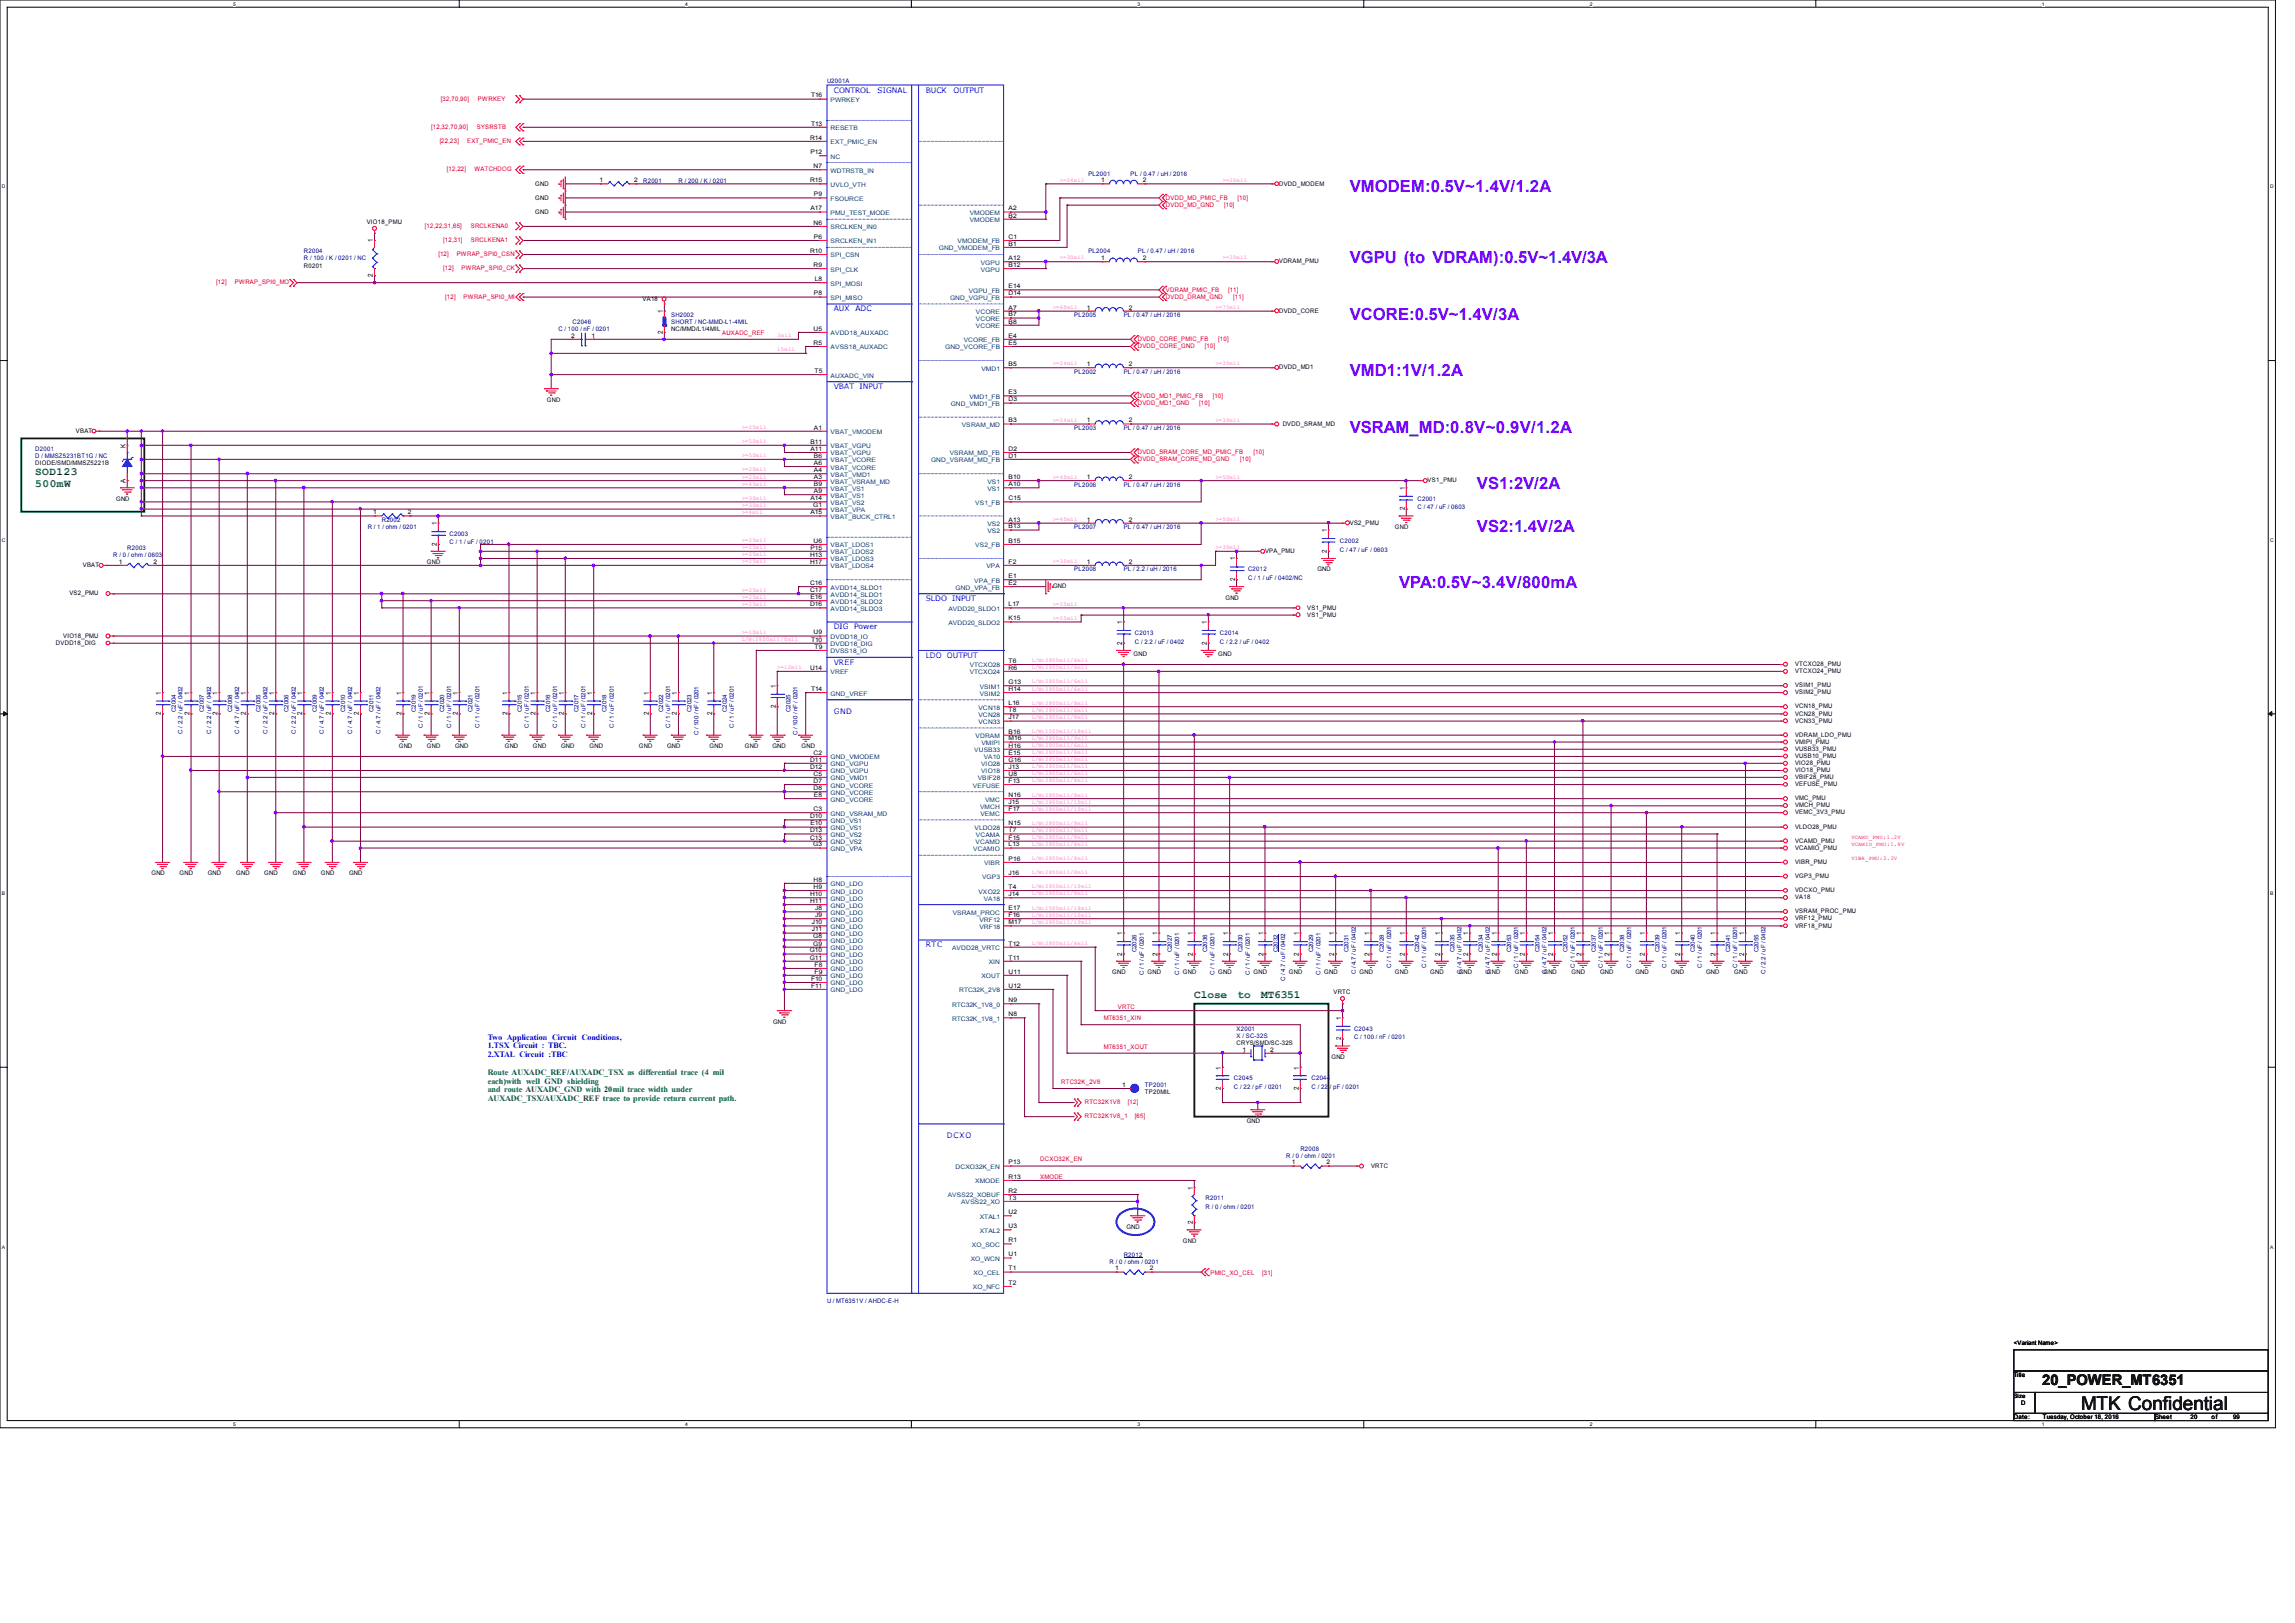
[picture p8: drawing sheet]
<svg xmlns="http://www.w3.org/2000/svg" width="297mm" height="210mm" viewBox="0 0 297 210" stroke-linecap="round" stroke-linejoin="round" font-family="sans-serif">
<defs><g id="words">
<text font-size="2.5" x="269.3" y="182.5">MTK Confidential</text>
<g font-size="2.2" fill="#8000ff">
<text x="174.7" y="24.9">VMODEM:0.5V~1.4V/1.2A</text>
<text x="174.7" y="34">VGPU (to VDRAM):0.5V~1.4V/3A</text>
<text x="174.7" y="41.4">VCORE:0.5V~1.4V/3A</text>
<text x="174.7" y="48.7">VMD1:1V/1.2A</text>
<text x="174.7" y="56">VSRAM_MD:0.8V~0.9V/1.2A</text>
<text x="191.1" y="63.3">VS1:2V/2A</text>
<text x="191.1" y="68.8">VS2:1.4V/2A</text>
<text x="181.1" y="76.1">VPA:0.5V~3.4V/800mA</text>
</g>
<text font-size="1.9" x="264.3" y="179.2">20_POWER_MT6351</text>
<g font-size="1.4" fill="#008000">
<text x="4.6" y="61.5">SOD123</text>
<text x="4.6" y="62.9">500mW</text>
<text x="154.6" y="129.2">Close</text>
<text x="160.1" y="129.2">to</text>
<text x="163.2" y="129.2">MT6351</text>
</g>
<g font-size="1.1" fill="#00f">
<text x="63.1" y="134.5">Two Application Circuit Conditions,</text>
<text x="63.1" y="135.6">1.TSX Circuit : TBC.</text>
<text x="63.1" y="136.7">2.XTAL Circuit :TBC</text>
</g>
<g font-size="1.1" fill="#008000">
<text x="63.1" y="139.1">Route AUXADC_REF/AUXADC_TSX as differential trace (4 mil</text>
<text x="63.1" y="140.2">each)with well GND shielding</text>
<text x="63.1" y="141.3">and route AUXADC_GND with 20mil trace width under</text>
<text x="63.1" y="142.4">AUXADC_TSX/AUXADC_REF trace to provide return current path.</text>
</g>
<g font-size="1" fill="#00f">
<text x="107.9" y="12">CONTROL</text>
<text x="113.6" y="12">SIGNAL</text>
<text x="119.8" y="12">BUCK</text>
<text x="123.4" y="12">OUTPUT</text>
<text x="107.9" y="40.3">AUX</text>
<text x="110.7" y="40.3">ADC</text>
<text x="107.9" y="50.4">VBAT</text>
<text x="111.2" y="50.4">INPUT</text>
<text x="119.8" y="77.8">SLDO INPUT</text>
<text x="107.9" y="81.4">DIG</text>
<text x="110.5" y="81.4">Power</text>
<text x="107.9" y="86">VREF</text>
<text x="119.8" y="85.1">LDO</text>
<text x="122.6" y="85.1">OUTPUT</text>
<text x="107.9" y="92.4">GND</text>
<text x="119.8" y="122.6">RTC</text>
<text x="122.6" y="147.3">DCXO</text>
</g>
<g font-size=".9">
<text x="48.3" y="35.9" transform="rotate(-90 48.3 35.9)">2</text>
<text x="48.3" y="31.4" transform="rotate(-90 48.3 31.4)">1</text>
<text x="85.8" y="40.5" transform="rotate(-90 85.8 40.5)">1</text>
<text x="85.8" y="43.2" transform="rotate(-90 85.8 43.2)">2</text>
<text x="16.3" y="57.9" transform="rotate(-90 16.3 57.9)">K</text>
<text x="16.3" y="62.5" transform="rotate(-90 16.3 62.5)">A</text>
<text x="181.8" y="63.4" transform="rotate(-90 181.8 63.4)">1</text>
<text x="56.5" y="70.6" transform="rotate(-90 56.5 70.6)">2</text>
<text x="56.5" y="67.9" transform="rotate(-90 56.5 67.9)">1</text>
<text x="171.7" y="71.5" transform="rotate(-90 171.7 71.5)">2</text>
<text x="171.7" y="68.9" transform="rotate(-90 171.7 68.9)">1</text>
<text x="181.8" y="66" transform="rotate(-90 181.8 66)">2</text>
<text x="159.8" y="75.2" transform="rotate(-90 159.8 75.2)">2</text>
<text x="159.8" y="72.5" transform="rotate(-90 159.8 72.5)">1</text>
<text x="145.2" y="83.4" transform="rotate(-90 145.2 83.4)">2</text>
<text x="145.2" y="80.8" transform="rotate(-90 145.2 80.8)">1</text>
<text x="156.2" y="83.4" transform="rotate(-90 156.2 83.4)">2</text>
<text x="156.2" y="80.8" transform="rotate(-90 156.2 80.8)">1</text>
<text x="20.8" y="89.9" transform="rotate(-90 20.8 89.9)">1</text>
<text x="24.5" y="89.9" transform="rotate(-90 24.5 89.9)">1</text>
<text x="28.2" y="89.9" transform="rotate(-90 28.2 89.9)">1</text>
<text x="31.8" y="89.9" transform="rotate(-90 31.8 89.9)">1</text>
<text x="35.5" y="89.9" transform="rotate(-90 35.5 89.9)">1</text>
<text x="39.1" y="89.9" transform="rotate(-90 39.1 89.9)">1</text>
<text x="42.8" y="89.9" transform="rotate(-90 42.8 89.9)">1</text>
<text x="46.4" y="89.9" transform="rotate(-90 46.4 89.9)">1</text>
<text x="51.9" y="89.9" transform="rotate(-90 51.9 89.9)">1</text>
<text x="55.6" y="89.9" transform="rotate(-90 55.6 89.9)">1</text>
<text x="59.2" y="89.9" transform="rotate(-90 59.2 89.9)">1</text>
<text x="65.7" y="89.9" transform="rotate(-90 65.7 89.9)">1</text>
<text x="69.3" y="89.9" transform="rotate(-90 69.3 89.9)">1</text>
<text x="72.9" y="89.9" transform="rotate(-90 72.9 89.9)">1</text>
<text x="76.6" y="89.9" transform="rotate(-90 76.6 89.9)">1</text>
<text x="84" y="89.9" transform="rotate(-90 84 89.9)">1</text>
<text x="87.6" y="89.9" transform="rotate(-90 87.6 89.9)">1</text>
<text x="92.2" y="89.9" transform="rotate(-90 92.2 89.9)">1</text>
<text x="100.4" y="89" transform="rotate(-90 100.4 89)">1</text>
<text x="20.8" y="92.5" transform="rotate(-90 20.8 92.5)">2</text>
<text x="24.5" y="92.5" transform="rotate(-90 24.5 92.5)">2</text>
<text x="28.2" y="92.5" transform="rotate(-90 28.2 92.5)">2</text>
<text x="31.8" y="92.5" transform="rotate(-90 31.8 92.5)">2</text>
<text x="35.5" y="92.5" transform="rotate(-90 35.5 92.5)">2</text>
<text x="39.1" y="92.5" transform="rotate(-90 39.1 92.5)">2</text>
<text x="42.8" y="92.5" transform="rotate(-90 42.8 92.5)">2</text>
<text x="46.4" y="92.5" transform="rotate(-90 46.4 92.5)">2</text>
<text x="51.9" y="92.5" transform="rotate(-90 51.9 92.5)">2</text>
<text x="55.6" y="92.5" transform="rotate(-90 55.6 92.5)">2</text>
<text x="59.2" y="92.5" transform="rotate(-90 59.2 92.5)">2</text>
<text x="65.7" y="92.5" transform="rotate(-90 65.7 92.5)">2</text>
<text x="69.3" y="92.5" transform="rotate(-90 69.3 92.5)">2</text>
<text x="72.9" y="92.5" transform="rotate(-90 72.9 92.5)">2</text>
<text x="76.6" y="92.5" transform="rotate(-90 76.6 92.5)">2</text>
<text x="84" y="92.5" transform="rotate(-90 84 92.5)">2</text>
<text x="87.6" y="92.5" transform="rotate(-90 87.6 92.5)">2</text>
<text x="92.2" y="92.5" transform="rotate(-90 92.2 92.5)">2</text>
<text x="100.4" y="91.7" transform="rotate(-90 100.4 91.7)">2</text>
<text x="145.2" y="123.7" transform="rotate(-90 145.2 123.7)">2</text>
<text x="145.2" y="121" transform="rotate(-90 145.2 121)">1</text>
<text x="149.8" y="123.7" transform="rotate(-90 149.8 123.7)">2</text>
<text x="149.8" y="121" transform="rotate(-90 149.8 121)">1</text>
<text x="154.4" y="123.7" transform="rotate(-90 154.4 123.7)">2</text>
<text x="154.4" y="121" transform="rotate(-90 154.4 121)">1</text>
<text x="158.9" y="123.7" transform="rotate(-90 158.9 123.7)">2</text>
<text x="158.9" y="121" transform="rotate(-90 158.9 121)">1</text>
<text x="163.5" y="123.7" transform="rotate(-90 163.5 123.7)">2</text>
<text x="163.5" y="121" transform="rotate(-90 163.5 121)">1</text>
<text x="168.1" y="123.7" transform="rotate(-90 168.1 123.7)">2</text>
<text x="168.1" y="121" transform="rotate(-90 168.1 121)">1</text>
<text x="172.7" y="123.7" transform="rotate(-90 172.7 123.7)">2</text>
<text x="172.7" y="121" transform="rotate(-90 172.7 121)">1</text>
<text x="177.2" y="123.7" transform="rotate(-90 177.2 123.7)">2</text>
<text x="177.2" y="121" transform="rotate(-90 177.2 121)">1</text>
<text x="181.8" y="123.7" transform="rotate(-90 181.8 123.7)">2</text>
<text x="181.8" y="121" transform="rotate(-90 181.8 121)">1</text>
<text x="186.4" y="123.7" transform="rotate(-90 186.4 123.7)">2</text>
<text x="186.4" y="121" transform="rotate(-90 186.4 121)">1</text>
<text x="190" y="123.7" transform="rotate(-90 190 123.7)">2</text>
<text x="190" y="121" transform="rotate(-90 190 121)">1</text>
<text x="193.7" y="123.7" transform="rotate(-90 193.7 123.7)">2</text>
<text x="193.7" y="121" transform="rotate(-90 193.7 121)">1</text>
<text x="197.3" y="123.7" transform="rotate(-90 197.3 123.7)">2</text>
<text x="197.3" y="121" transform="rotate(-90 197.3 121)">1</text>
<text x="201" y="123.7" transform="rotate(-90 201 123.7)">2</text>
<text x="201" y="121" transform="rotate(-90 201 121)">1</text>
<text x="204.7" y="123.7" transform="rotate(-90 204.7 123.7)">2</text>
<text x="204.7" y="121" transform="rotate(-90 204.7 121)">1</text>
<text x="208.3" y="123.7" transform="rotate(-90 208.3 123.7)">2</text>
<text x="208.3" y="121" transform="rotate(-90 208.3 121)">1</text>
<text x="212.9" y="123.7" transform="rotate(-90 212.9 123.7)">2</text>
<text x="212.9" y="121" transform="rotate(-90 212.9 121)">1</text>
<text x="217.4" y="123.7" transform="rotate(-90 217.4 123.7)">2</text>
<text x="217.4" y="121" transform="rotate(-90 217.4 121)">1</text>
<text x="222" y="123.7" transform="rotate(-90 222 123.7)">2</text>
<text x="222" y="121" transform="rotate(-90 222 121)">1</text>
<text x="225.7" y="123.7" transform="rotate(-90 225.7 123.7)">2</text>
<text x="225.7" y="121" transform="rotate(-90 225.7 121)">1</text>
<text x="173.5" y="132" transform="rotate(-90 173.5 132)">1</text>
<text x="173.5" y="134.6" transform="rotate(-90 173.5 134.6)">2</text>
<text x="158" y="141" transform="rotate(-90 158 141)">2</text>
<text x="158" y="138.4" transform="rotate(-90 158 138.4)">1</text>
<text x="168.1" y="141" transform="rotate(-90 168.1 141)">2</text>
<text x="168.1" y="138.4" transform="rotate(-90 168.1 138.4)">1</text>
<text x="154.4" y="153.9" transform="rotate(-90 154.4 153.9)">1</text>
<text x="154.4" y="158.4" transform="rotate(-90 154.4 158.4)">2</text>
</g>
<g font-size=".8" fill="#000080">
<text x="107" y="10.8">U2001A</text>
<text x="83.2" y="23.6">R2001</text>
<text x="87.8" y="23.6">R / 200 / K / 0201</text>
<text x="140.9" y="22.7">PL2001</text>
<text x="146.3" y="22.7">PL / 0.47 / uH / 2016</text>
<text x="39.3" y="32.8">R2004</text>
<text x="39.3" y="33.7">R / 100 / K / 0201 / NC</text>
<text x="140.9" y="32.8">PL2004</text>
<text x="147.2" y="32.8">PL / 0.47 / uH / 2016</text>
<text x="74.1" y="41.9">C2046</text>
<text x="86.9" y="41">SH2002</text>
<text x="86.9" y="41.9">SHORT / NC-MMD-L1-4MIL</text>
<text x="139" y="41">PL2005</text>
<text x="145.4" y="41">PL / 0.47 / uH / 2016</text>
<text x="72.3" y="42.8">C / 100 / nF / 0201</text>
<text x="139" y="48.3">PL2002</text>
<text x="145.4" y="48.3">PL / 0.47 / uH / 2016</text>
<text x="4.6" y="58.4">D2001</text>
<text x="4.6" y="59.3">D / MMSZ5231BT1G / NC</text>
<text x="139" y="55.6">PL2003</text>
<text x="145.4" y="55.6">PL / 0.47 / uH / 2016</text>
<text x="139" y="62.9">PL2006</text>
<text x="145.4" y="62.9">PL / 0.47 / uH / 2016</text>
<text x="183.4" y="64.8">C2001</text>
<text x="183.4" y="65.9">C / 47 / uF / 0603</text>
<text x="16.5" y="71.2">R2003</text>
<text x="47.6" y="68.5">R / 1 / ohm / 0201</text>
<text x="49.4" y="67.5">R2002</text>
<text x="58.2" y="69.3">C2003</text>
<text x="58.2" y="70.4">C / 1 / uF / 0201</text>
<text x="139" y="68.5">PL2007</text>
<text x="145.4" y="68.5">PL / 0.47 / uH / 2016</text>
<text x="173.4" y="70.3">C2002</text>
<text x="173.4" y="71.4">C / 47 / uF / 0603</text>
<text x="14.6" y="72.1">R / 0 / ohm / 0603</text>
<text x="139" y="73.9">PL2008</text>
<text x="145.4" y="73.9">PL / 2.2 / uH / 2016</text>
<text x="161.5" y="73.9">C2012</text>
<text x="161.5" y="75">C / 1 / uF / 0402/NC</text>
<text x="146.9" y="82.2">C2013</text>
<text x="146.9" y="83.3">C / 2.2 / uF / 0402</text>
<text x="157.9" y="82.2">C2014</text>
<text x="157.9" y="83.3">C / 2.2 / uF / 0402</text>
<text x="22.7" y="92.1" transform="rotate(-90 22.7 92.1)">C2004</text>
<text x="23.6" y="94.9" transform="rotate(-90 23.6 94.9)">C / 2.2 / uF / 0402</text>
<text x="26.4" y="92.1" transform="rotate(-90 26.4 92.1)">C2007</text>
<text x="27.3" y="94.9" transform="rotate(-90 27.3 94.9)">C / 2.2 / uF / 0402</text>
<text x="30.1" y="92.1" transform="rotate(-90 30.1 92.1)">C2008</text>
<text x="30.9" y="94.9" transform="rotate(-90 30.9 94.9)">C / 4.7 / uF / 0402</text>
<text x="33.7" y="92.1" transform="rotate(-90 33.7 92.1)">C2005</text>
<text x="34.6" y="94.9" transform="rotate(-90 34.6 94.9)">C / 2.2 / uF / 0402</text>
<text x="37.3" y="92.1" transform="rotate(-90 37.3 92.1)">C2006</text>
<text x="38.3" y="94.9" transform="rotate(-90 38.3 94.9)">C / 2.2 / uF / 0402</text>
<text x="41" y="92.1" transform="rotate(-90 41 92.1)">C2009</text>
<text x="41.9" y="94.9" transform="rotate(-90 41.9 94.9)">C / 4.7 / uF / 0402</text>
<text x="44.7" y="92.1" transform="rotate(-90 44.7 92.1)">C2010</text>
<text x="45.6" y="94.9" transform="rotate(-90 45.6 94.9)">C / 4.7 / uF / 0402</text>
<text x="48.3" y="92.1" transform="rotate(-90 48.3 92.1)">C2011</text>
<text x="49.2" y="94.9" transform="rotate(-90 49.2 94.9)">C / 4.7 / uF / 0402</text>
<text x="53.8" y="92.1" transform="rotate(-90 53.8 92.1)">C2019</text>
<text x="54.7" y="94.2" transform="rotate(-90 54.7 94.2)">C / 1 / uF / 0201</text>
<text x="57.5" y="92.1" transform="rotate(-90 57.5 92.1)">C2020</text>
<text x="58.4" y="94.2" transform="rotate(-90 58.4 94.2)">C / 1 / uF / 0201</text>
<text x="61.1" y="92.1" transform="rotate(-90 61.1 92.1)">C2021</text>
<text x="62.1" y="94.2" transform="rotate(-90 62.1 94.2)">C / 1 / uF / 0201</text>
<text x="67.5" y="92.1" transform="rotate(-90 67.5 92.1)">C2015</text>
<text x="68.5" y="94.2" transform="rotate(-90 68.5 94.2)">C / 1 / uF / 0201</text>
<text x="71.2" y="92.1" transform="rotate(-90 71.2 92.1)">C2016</text>
<text x="72.1" y="94.2" transform="rotate(-90 72.1 94.2)">C / 1 / uF / 0201</text>
<text x="74.9" y="92.1" transform="rotate(-90 74.9 92.1)">C2017</text>
<text x="75.8" y="94.2" transform="rotate(-90 75.8 94.2)">C / 1 / uF / 0201</text>
<text x="78.5" y="92.1" transform="rotate(-90 78.5 92.1)">C2018</text>
<text x="79.4" y="94.2" transform="rotate(-90 79.4 94.2)">C / 1 / uF / 0201</text>
<text x="85.8" y="92.1" transform="rotate(-90 85.8 92.1)">C2022</text>
<text x="86.7" y="94.2" transform="rotate(-90 86.7 94.2)">C / 1 / uF / 0201</text>
<text x="89.5" y="92.1" transform="rotate(-90 89.5 92.1)">C2023</text>
<text x="90.4" y="95.1" transform="rotate(-90 90.4 95.1)">C / 100 / nF / 0201</text>
<text x="94.1" y="92.1" transform="rotate(-90 94.1 92.1)">C2024</text>
<text x="95" y="94.2" transform="rotate(-90 95 94.2)">C / 1 / uF / 0201</text>
<text x="102.3" y="92.1" transform="rotate(-90 102.3 92.1)">C2025</text>
<text x="103.2" y="95.1" transform="rotate(-90 103.2 95.1)">C / 100 / nF / 0201</text>
<text x="147.1" y="123.2" transform="rotate(-90 147.1 123.2)">C2026</text>
<text x="151.6" y="123.2" transform="rotate(-90 151.6 123.2)">C2027</text>
<text x="156.2" y="123.2" transform="rotate(-90 156.2 123.2)">C2036</text>
<text x="160.8" y="123.2" transform="rotate(-90 160.8 123.2)">C2030</text>
<text x="165.4" y="123.2" transform="rotate(-90 165.4 123.2)">C2032</text>
<text x="169.9" y="123.2" transform="rotate(-90 169.9 123.2)">C2029</text>
<text x="174.5" y="123.2" transform="rotate(-90 174.5 123.2)">C2031</text>
<text x="179.1" y="123.2" transform="rotate(-90 179.1 123.2)">C2028</text>
<text x="180" y="125.3" transform="rotate(-90 180 125.3)">C / 1 / uF / 0201</text>
<text x="183.7" y="123.2" transform="rotate(-90 183.7 123.2)">C2042</text>
<text x="184.6" y="125.3" transform="rotate(-90 184.6 125.3)">C / 1 / uF / 0201</text>
<text x="188.2" y="123.2" transform="rotate(-90 188.2 123.2)">C2035</text>
<text x="191.9" y="123.2" transform="rotate(-90 191.9 123.2)">C2034</text>
<text x="195.5" y="123.2" transform="rotate(-90 195.5 123.2)">C2053</text>
<text x="196.5" y="125.3" transform="rotate(-90 196.5 125.3)">C / 1 / uF / 0201</text>
<text x="199.2" y="123.2" transform="rotate(-90 199.2 123.2)">C2054</text>
<text x="202.9" y="123.2" transform="rotate(-90 202.9 123.2)">C2052</text>
<text x="203.8" y="125.3" transform="rotate(-90 203.8 125.3)">C / 1 / uF / 0201</text>
<text x="206.5" y="123.2" transform="rotate(-90 206.5 123.2)">C2037</text>
<text x="207.4" y="125.3" transform="rotate(-90 207.4 125.3)">C / 1 / uF / 0201</text>
<text x="210.2" y="123.2" transform="rotate(-90 210.2 123.2)">C2038</text>
<text x="211.1" y="125.3" transform="rotate(-90 211.1 125.3)">C / 1 / uF / 0201</text>
<text x="214.8" y="123.2" transform="rotate(-90 214.8 123.2)">C2039</text>
<text x="215.7" y="125.3" transform="rotate(-90 215.7 125.3)">C / 1 / uF / 0201</text>
<text x="219.3" y="123.2" transform="rotate(-90 219.3 123.2)">C2040</text>
<text x="220.2" y="125.3" transform="rotate(-90 220.2 125.3)">C / 1 / uF / 0201</text>
<text x="223.9" y="123.2" transform="rotate(-90 223.9 123.2)">C2041</text>
<text x="224.8" y="125.3" transform="rotate(-90 224.8 125.3)">C / 1 / uF / 0201</text>
<text x="227.6" y="123.2" transform="rotate(-90 227.6 123.2)">C2055</text>
<text x="148" y="126.2" transform="rotate(-90 148 126.2)">C / 1 / uF / 0201</text>
<text x="152.6" y="126.2" transform="rotate(-90 152.6 126.2)">C / 1 / uF / 0201</text>
<text x="157.2" y="126.2" transform="rotate(-90 157.2 126.2)">C / 1 / uF / 0201</text>
<text x="161.7" y="126.2" transform="rotate(-90 161.7 126.2)">C / 1 / uF / 0201</text>
<text x="166.3" y="126.9" transform="rotate(-90 166.3 126.9)">C / 4.7 / uF / 0402</text>
<text x="170.9" y="126.2" transform="rotate(-90 170.9 126.2)">C / 1 / uF / 0201</text>
<text x="175.4" y="126" transform="rotate(-90 175.4 126)">C / 4.7 / uF / 0402</text>
<text x="189.2" y="126" transform="rotate(-90 189.2 126)">C / 4.7 / uF / 0402</text>
<text x="192.8" y="126" transform="rotate(-90 192.8 126)">C / 4.7 / uF / 0402</text>
<text x="200.1" y="126" transform="rotate(-90 200.1 126)">C / 4.7 / uF / 0402</text>
<text x="228.5" y="126" transform="rotate(-90 228.5 126)">C / 2.2 / uF / 0402</text>
<text x="160" y="133.4">X2001</text>
<text x="160" y="134.3">X / SC-32S</text>
<text x="175.2" y="133.4">C2043</text>
<text x="175.2" y="134.5">C / 100 / nF / 0201</text>
<text x="148.2" y="140.7">TP2001</text>
<text x="159.7" y="139.8">C2045</text>
<text x="159.7" y="140.9">C / 22 / pF / 0201</text>
<text x="169.7" y="139.8">C2044</text>
<text x="169.7" y="140.9">C / 22 / pF / 0201</text>
<text x="166.5" y="149.8">R / 0 / ohm / 0201</text>
<text x="168.3" y="148.9">R2008</text>
<text x="156" y="155.3">R2011</text>
<text x="156" y="156.4">R / 0 / ohm / 0201</text>
<text x="143.6" y="163.5">R / 0 / ohm / 0201</text>
<text x="145.4" y="162.6">R2012</text>
<text x="107" y="168.7">U / MT6351V / AHDC-E-H</text>
</g>
<g font-size=".8" fill="#f00">
<text x="55.8" y="16.7">[12,32,70,90]</text>
<text x="57.1" y="13">[32,70,90]</text>
<text x="61.7" y="16.7">SYSRSTB</text>
<text x="61.9" y="13">PWRKEY</text>
<text x="56.9" y="18.5">[22,23]</text>
<text x="57.8" y="22.2">[12,22]</text>
<text x="60.5" y="18.5">EXT_PMIC_EN</text>
<text x="61.4" y="22.2">WATCHDOG</text>
<text x="55" y="29.5">[12,22,31,65]</text>
<text x="60.9" y="29.5">SRCLKENA0</text>
<text x="150.9" y="26.8">DVDD_MD_GND</text>
<text x="150.9" y="25.8">DVDD_MD_PMIC_FB</text>
<text x="158.4" y="26.8">[10]</text>
<text x="160.2" y="25.8">[10]</text>
<text x="56.7" y="33.1">[12]</text>
<text x="57.4" y="35">[12]</text>
<text x="57.4" y="31.3">[12,31]</text>
<text x="59.1" y="33.1">PWRAP_SPI0_CSN</text>
<text x="59.7" y="35">PWRAP_SPI0_CK</text>
<text x="60.9" y="31.3">SRCLKENA1</text>
<text x="28" y="36.8">[12]</text>
<text x="30.4" y="36.8">PWRAP_SPI0_MO</text>
<text x="57.6" y="38.7">[12]</text>
<text x="60" y="38.7">PWRAP_SPI0_MI</text>
<text x="150.9" y="38.7">DVDD_DRAM_GND</text>
<text x="150.9" y="37.7">VDRAM_PMIC_FB</text>
<text x="158.9" y="37.7">[11]</text>
<text x="159.6" y="38.7">[11]</text>
<text x="93.5" y="43.3">AUXADC_REF</text>
<text x="147.2" y="45">DVDD_CORE_GND</text>
<text x="147.2" y="44.1">DVDD_CORE_PMIC_FB</text>
<text x="155.9" y="45">[10]</text>
<text x="157.7" y="44.1">[10]</text>
<text x="147.2" y="52.4">DVDD_MD1_GND</text>
<text x="147.2" y="51.4">DVDD_MD1_PMIC_FB</text>
<text x="155.2" y="52.4">[10]</text>
<text x="156.9" y="51.4">[10]</text>
<text x="147.2" y="59.6">DVDD_SRAM_CORE_MD_GND</text>
<text x="147.2" y="58.8">DVDD_SRAM_CORE_MD_PMIC_FB</text>
<text x="160.5" y="59.6">[10]</text>
<text x="162.2" y="58.8">[10]</text>
<text x="142.8" y="132">MT6351_XIN</text>
<text x="144.7" y="130.6">VRTC</text>
<text x="142.8" y="135.7">MT6351_XOUT</text>
<text x="137.3" y="140.3">RTC32K_2V8</text>
<text x="140.4" y="142.9">RTC32K1V8</text>
<text x="146" y="142.9">[12]</text>
<text x="140.4" y="144.7">RTC32K1V8_1</text>
<text x="146.9" y="144.7">[65]</text>
<text x="134.6" y="152.6">XMODE</text>
<text x="134.6" y="150.3">DCXO32K_EN</text>
<text x="156.6" y="164.9">PMIC_XO_CEL</text>
<text x="163.3" y="164.9">[31]</text>
</g>
<g font-size=".8">
<text x="105" y="12.6">T16</text>
<text x="105" y="16.3">T13</text>
<text x="77.6" y="23.6">1</text>
<text x="82.1" y="23.6">2</text>
<text x="104.8" y="18.1">R14</text>
<text x="104.8" y="23.6">R15</text>
<text x="104.9" y="19.9">P12</text>
<text x="105.3" y="21.8">N7</text>
<text x="142.5" y="23.6">1</text>
<text x="147.9" y="23.6">2</text>
<text x="47.5" y="29">VIO18_PMU</text>
<text x="69.3" y="24">GND</text>
<text x="69.3" y="25.8">GND</text>
<text x="69.3" y="27.6">GND</text>
<text x="104.9" y="27.2">A17</text>
<text x="105.3" y="29.1">N6</text>
<text x="105.3" y="25.4">P9</text>
<text x="130.5" y="27.2">A2</text>
<text x="130.5" y="28.2">B2</text>
<text x="165.5" y="24">DVDD_MODEM</text>
<text x="39.3" y="34.6">R0201</text>
<text x="104.8" y="32.7">R10</text>
<text x="105.3" y="34.5">R9</text>
<text x="105.3" y="30.9">P6</text>
<text x="130.5" y="30.9">C1</text>
<text x="130.5" y="33.7">A12</text>
<text x="130.5" y="34.5">B12</text>
<text x="130.5" y="31.8">B1</text>
<text x="142.5" y="33.7">1</text>
<text x="147.9" y="33.7">2</text>
<text x="165.5" y="34.1">VDRAM_PMU</text>
<text x="83.1" y="39">VA18</text>
<text x="105.3" y="38.2">P8</text>
<text x="105.5" y="36.4">L8</text>
<text x="130.5" y="37.3">E14</text>
<text x="130.5" y="40">A7</text>
<text x="130.5" y="38.2">D14</text>
<text x="130.5" y="40.9">B7</text>
<text x="130.5" y="41.9">B8</text>
<text x="140.6" y="40">1</text>
<text x="146.1" y="40">2</text>
<text x="165.5" y="40.5">DVDD_CORE</text>
<text x="73.9" y="43.7">2</text>
<text x="76.5" y="43.7">1</text>
<text x="86.9" y="42.8">NC/MMD/L1/4MIL</text>
<text x="105.3" y="42.8">U5</text>
<text x="105.3" y="44.6">R5</text>
<text x="130.5" y="43.7">E4</text>
<text x="130.5" y="47.4">B5</text>
<text x="130.5" y="44.6">E5</text>
<text x="140.6" y="47.4">1</text>
<text x="146.1" y="47.4">2</text>
<text x="165.5" y="47.8">DVDD_MD1</text>
<text x="70.8" y="52">GND</text>
<text x="105.4" y="48.3">T5</text>
<text x="130.5" y="51">E3</text>
<text x="130.5" y="51.9">D3</text>
<text x="9.8" y="56">VBAT</text>
<text x="104.9" y="58.3">A11</text>
<text x="104.9" y="57.4">B11</text>
<text x="105.3" y="59.2">B6</text>
<text x="105.3" y="55.6">A1</text>
<text x="130.5" y="54.7">B3</text>
<text x="130.5" y="58.3">D2</text>
<text x="130.5" y="59.2">D1</text>
<text x="140.6" y="54.7">1</text>
<text x="146.1" y="54.7">2</text>
<text x="166" y="55.1">DVDD_SRAM_MD</text>
<text x="4.6" y="60.2">DIODE/SMD/MMSZ5221B</text>
<text x="15" y="64.8">GND</text>
<text x="104.9" y="64.7">A14</text>
<text x="105.3" y="65.7">G1</text>
<text x="105.3" y="61.1">A4</text>
<text x="105.3" y="62">A3</text>
<text x="105.3" y="63.8">A9</text>
<text x="105.3" y="60.2">A6</text>
<text x="105.3" y="62.9">B9</text>
<text x="130.5" y="62.9">A10</text>
<text x="130.5" y="64.7">C15</text>
<text x="130.5" y="62">B10</text>
<text x="140.6" y="62">1</text>
<text x="146.1" y="62">2</text>
<text x="184.8" y="62.4">VS1_PMU</text>
<text x="48.3" y="66.5">1</text>
<text x="52.8" y="66.5">2</text>
<text x="104.9" y="71.1">P15</text>
<text x="104.9" y="66.5">A15</text>
<text x="105.3" y="70.2">U6</text>
<text x="130.5" y="67.5">A13</text>
<text x="130.5" y="68.4">B13</text>
<text x="130.5" y="70.2">B15</text>
<text x="140.6" y="67.5">1</text>
<text x="146.1" y="67.5">2</text>
<text x="163.7" y="71.5">VPA_PMU</text>
<text x="174.7" y="67.9">VS2_PMU</text>
<text x="180.5" y="68.5">GND</text>
<text x="9" y="77">VS2_PMU</text>
<text x="10.7" y="73.4">VBAT</text>
<text x="15.4" y="72.9">1</text>
<text x="19.9" y="72.9">2</text>
<text x="55.2" y="73">GND</text>
<text x="104.8" y="72.1">H13</text>
<text x="104.8" y="72.9">H17</text>
<text x="104.8" y="75.7">C16</text>
<text x="104.8" y="76.6">C17</text>
<text x="104.9" y="77.5">E16</text>
<text x="130.5" y="72.9">F2</text>
<text x="130.5" y="74.8">E1</text>
<text x="130.5" y="75.7">E2</text>
<text x="136.3" y="76.1">GND</text>
<text x="140.6" y="72.9">1</text>
<text x="146.1" y="72.9">2</text>
<text x="158.6" y="77.6">GND</text>
<text x="170.5" y="73.9">GND</text>
<text x="7.2" y="83.4">DVDD18_DIG</text>
<text x="8.2" y="82.5">VIO18_PMU</text>
<text x="104.8" y="78.4">D16</text>
<text x="105" y="83">T10</text>
<text x="105.3" y="82.1">U9</text>
<text x="105.4" y="83.9">T9</text>
<text x="130.5" y="78.4">L17</text>
<text x="130.5" y="80.3">K15</text>
<text x="169.2" y="78.9">VS1_PMU</text>
<text x="169.2" y="79.8">VS1_PMU</text>
<text x="104.8" y="86.7">U14</text>
<text x="105" y="89.4">T14</text>
<text x="130.5" y="85.8">T6</text>
<text x="130.5" y="88.5">G13</text>
<text x="130.5" y="89.4">H14</text>
<text x="130.5" y="86.7">R6</text>
<text x="146.7" y="84.9">GND</text>
<text x="157.7" y="84.9">GND</text>
<text x="232.3" y="88.9">VSIM1_PMU</text>
<text x="232.3" y="89.8">VSIM2_PMU</text>
<text x="232.3" y="86.2">VTCXO28_PMU</text>
<text x="232.3" y="87.1">VTCXO24_PMU</text>
<text x="130.5" y="95.8">M16</text>
<text x="130.5" y="91.2">L16</text>
<text x="130.5" y="92.2">T8</text>
<text x="130.5" y="93.1">J17</text>
<text x="130.5" y="94.9">B16</text>
<text x="232.3" y="93.5">VCN33_PMU</text>
<text x="232.3" y="91.7">VCN18_PMU</text>
<text x="232.3" y="92.6">VCN28_PMU</text>
<text x="232.3" y="95.3">VDRAM_LDO_PMU</text>
<text x="51.6" y="96.8">GND</text>
<text x="55.2" y="96.8">GND</text>
<text x="58.9" y="96.8">GND</text>
<text x="65.3" y="96.8">GND</text>
<text x="69" y="96.8">GND</text>
<text x="72.6" y="96.8">GND</text>
<text x="76.3" y="96.8">GND</text>
<text x="82.7" y="96.8">GND</text>
<text x="86.3" y="96.8">GND</text>
<text x="91.8" y="96.8">GND</text>
<text x="96.4" y="96.8">GND</text>
<text x="100" y="96.8">GND</text>
<text x="103.7" y="96.8">GND</text>
<text x="104.8" y="98.6">D11</text>
<text x="104.8" y="99.5">D12</text>
<text x="105.3" y="97.7">C2</text>
<text x="105.3" y="101.3">D7</text>
<text x="105.3" y="100.4">C5</text>
<text x="130.5" y="98.6">G16</text>
<text x="130.5" y="96.7">H16</text>
<text x="130.5" y="101.3">F13</text>
<text x="130.5" y="97.7">E15</text>
<text x="130.5" y="100.4">U8</text>
<text x="130.5" y="99.5">J13</text>
<text x="232.3" y="101.7">VEFUSE_PMU</text>
<text x="232.3" y="97.2">VUSB33_PMU</text>
<text x="232.3" y="98.1">VUSB10_PMU</text>
<text x="232.3" y="99.9">VIO18_PMU</text>
<text x="232.3" y="100.8">VBIF28_PMU</text>
<text x="232.3" y="99">VIO28_PMU</text>
<text x="232.3" y="96.2">VMIPI_PMU</text>
<text x="104.8" y="105.9">D10</text>
<text x="104.8" y="107.7">D13</text>
<text x="104.9" y="106.8">E10</text>
<text x="105.3" y="102.2">D8</text>
<text x="105.3" y="104.9">C3</text>
<text x="105.3" y="103.1">E8</text>
<text x="130.5" y="107.7">T7</text>
<text x="130.5" y="103.1">N16</text>
<text x="130.5" y="104.1">J15</text>
<text x="130.5" y="104.9">F17</text>
<text x="130.5" y="106.8">N15</text>
<text x="232.3" y="103.5">VMC_PMU</text>
<text x="232.3" y="104.5">VMCH_PMU</text>
<text x="232.3" y="105.4">VEMC_3V3_PMU</text>
<text x="232.3" y="107.2">VLDO28_PMU</text>
<text x="19.6" y="113.2">GND</text>
<text x="23.2" y="113.2">GND</text>
<text x="26.9" y="113.2">GND</text>
<text x="30.6" y="113.2">GND</text>
<text x="34.2" y="113.2">GND</text>
<text x="37.9" y="113.2">GND</text>
<text x="41.5" y="113.2">GND</text>
<text x="45.2" y="113.2">GND</text>
<text x="104.8" y="108.6">C13</text>
<text x="105.3" y="109.5">G3</text>
<text x="130.5" y="109.5">L13</text>
<text x="130.5" y="108.6">F15</text>
<text x="130.5" y="113.2">J16</text>
<text x="130.5" y="111.4">P16</text>
<text x="232.3" y="111.8">VIBR_PMU</text>
<text x="232.3" y="113.6">VGP3_PMU</text>
<text x="232.3" y="109.1">VCAMD_PMU</text>
<text x="232.3" y="109.9">VCAMIO_PMU</text>
<text x="104.8" y="116">H10</text>
<text x="104.8" y="116.8">H11</text>
<text x="105" y="119.6">J10</text>
<text x="105.3" y="114.1">H8</text>
<text x="105.3" y="115">H9</text>
<text x="105.5" y="118.7">J9</text>
<text x="105.5" y="117.8">J8</text>
<text x="130.5" y="117.8">E17</text>
<text x="130.5" y="118.7">F16</text>
<text x="130.5" y="119.6">M17</text>
<text x="130.5" y="115">T4</text>
<text x="130.5" y="116">J14</text>
<text x="232.3" y="118.2">VSRAM_PROC_PMU</text>
<text x="232.3" y="115.4">VDCXO_PMU</text>
<text x="232.3" y="116.4">VA18</text>
<text x="232.3" y="119.1">VRF12_PMU</text>
<text x="104.8" y="123.2">G10</text>
<text x="104.8" y="124.2">G11</text>
<text x="105" y="120.5">J11</text>
<text x="105.3" y="121.4">G8</text>
<text x="105.3" y="122.3">G9</text>
<text x="105.4" y="125.1">F8</text>
<text x="105.4" y="126">F9</text>
<text x="130.5" y="122.3">T12</text>
<text x="130.5" y="124.2">T11</text>
<text x="130.5" y="126">U11</text>
<text x="232.3" y="120">VRF18_PMU</text>
<text x="105" y="126.9">F10</text>
<text x="105" y="127.8">F11</text>
<text x="130.5" y="127.8">U12</text>
<text x="130.5" y="129.7">N9</text>
<text x="130.5" y="131.5">N8</text>
<text x="143.9" y="126.1">GND</text>
<text x="148.5" y="126.1">GND</text>
<text x="153.1" y="126.1">GND</text>
<text x="157.7" y="126.1">GND</text>
<text x="162.2" y="126.1">GND</text>
<text x="166.8" y="126.1">GND</text>
<text x="171.4" y="126.1">GND</text>
<text x="172.6" y="128.6">VRTC</text>
<text x="175.9" y="126.1">GND</text>
<text x="180.5" y="126.1">GND</text>
<text x="185.1" y="126.1">GND</text>
<text x="188.8" y="126.1">GND</text>
<text x="192.4" y="126.1">GND</text>
<text x="196.1" y="126.1">GND</text>
<text x="199.7" y="126.1">GND</text>
<text x="203.4" y="126.1">GND</text>
<text x="207.1" y="126.1">GND</text>
<text x="211.6" y="126.1">GND</text>
<text x="216.2" y="126.1">GND</text>
<text x="220.8" y="126.1">GND</text>
<text x="224.4" y="126.1">GND</text>
<text x="100" y="132.5">GND</text>
<text x="160" y="135.2">CRYS/SMD/SC-32S</text>
<text x="160.8" y="136.1">1</text>
<text x="164.4" y="136.1">2</text>
<text x="172.3" y="137">GND</text>
<text x="145.2" y="140.6">1</text>
<text x="148.2" y="141.6">TP20MIL</text>
<text x="161.3" y="145.2">GND</text>
<text x="130.5" y="154.3">R2</text>
<text x="130.5" y="150.7">P13</text>
<text x="130.5" y="152.5">R13</text>
<text x="130.5" y="155.2">T3</text>
<text x="167.2" y="150.7">1</text>
<text x="171.7" y="150.7">2</text>
<text x="177.4" y="151.1">VRTC</text>
<text x="130.5" y="157.1">U2</text>
<text x="130.5" y="158.9">U3</text>
<text x="130.5" y="160.7">R1</text>
<text x="145.8" y="159">GND</text>
<text x="153.1" y="160.8">GND</text>
<text x="130.5" y="162.6">U1</text>
<text x="130.5" y="164.4">T1</text>
<text x="130.5" y="166.2">T2</text>
<text x="144.3" y="164.4">1</text>
<text x="148.8" y="164.4">2</text>
<text x="260.6" y="178.2">Title</text>
<text x="260.6" y="174.1">&lt;Variant Name&gt;</text>
<text x="260.6" y="183.6">Date:</text>
<text x="260.6" y="180.9">Size</text>
<text x="261.6" y="181.8">D</text>
<text x="264.4" y="183.6">Tuesday, October 18, 2016</text>
<text x="278.9" y="183.6">Sheet</text>
<text x="283.5" y="183.6">20</text>
<text x="286.2" y="183.6">of</text>
<text x="289" y="183.6">99</text>
</g>
<g font-size=".8" fill="#004080">
<text x="107.5" y="13.2">PWRKEY</text>
<text x="107.5" y="16.8">RESETB</text>
<text x="107.5" y="22.4">WDTRSTB_IN</text>
<text x="107.5" y="18.7">EXT_PMIC_EN</text>
<text x="107.5" y="20.5">NC</text>
<text x="107.5" y="26">FSOURCE</text>
<text x="107.5" y="29.7">SRCLKEN_IN0</text>
<text x="107.5" y="24.2">UVLO_VTH</text>
<text x="107.5" y="27.8">PMU_TEST_MODE</text>
<text x="125.5" y="27.8">VMODEM</text>
<text x="125.5" y="28.7">VMODEM</text>
<text x="107.5" y="35.1">SPI_CLK</text>
<text x="107.5" y="33.3">SPI_CSN</text>
<text x="107.5" y="31.5">SRCLKEN_IN1</text>
<text x="121.5" y="32.4">GND_VMODEM_FB</text>
<text x="123.9" y="31.5">VMODEM_FB</text>
<text x="126.9" y="34.2">VGPU</text>
<text x="126.9" y="35.1">VGPU</text>
<text x="107.5" y="37">SPI_MOSI</text>
<text x="107.5" y="38.8">SPI_MISO</text>
<text x="122.9" y="38.8">GND_VGPU_FB</text>
<text x="125.4" y="37.9">VGPU_FB</text>
<text x="126.3" y="40.6">VCORE</text>
<text x="126.3" y="41.5">VCORE</text>
<text x="107.5" y="43.4">AVDD18_AUXADC</text>
<text x="107.5" y="45.2">AVSS18_AUXADC</text>
<text x="122.3" y="45.2">GND_VCORE_FB</text>
<text x="124.7" y="44.3">VCORE_FB</text>
<text x="126.3" y="42.5">VCORE</text>
<text x="127" y="48">VMD1</text>
<text x="107.5" y="48.9">AUXADC_VIN</text>
<text x="123" y="52.5">GND_VMD1_FB</text>
<text x="125.4" y="51.6">VMD1_FB</text>
<text x="107.5" y="59.8">VBAT_VCORE</text>
<text x="107.5" y="58.9">VBAT_VGPU</text>
<text x="107.5" y="56.2">VBAT_VMODEM</text>
<text x="107.5" y="58">VBAT_VGPU</text>
<text x="120.5" y="59.8">GND_VSRAM_MD_FB</text>
<text x="122.9" y="58.9">VSRAM_MD_FB</text>
<text x="124.5" y="55.2">VSRAM_MD</text>
<text x="107.5" y="61.7">VBAT_VMD1</text>
<text x="107.5" y="62.6">VBAT_VSRAM_MD</text>
<text x="107.5" y="64.4">VBAT_VS1</text>
<text x="107.5" y="60.7">VBAT_VCORE</text>
<text x="107.5" y="63.5">VBAT_VS1</text>
<text x="107.5" y="65.3">VBAT_VS2</text>
<text x="126.2" y="65.3">VS1_FB</text>
<text x="127.8" y="63.5">VS1</text>
<text x="127.8" y="62.6">VS1</text>
<text x="107.5" y="70.8">VBAT_LDOS1</text>
<text x="107.5" y="71.7">VBAT_LDOS2</text>
<text x="107.5" y="66.3">VBAT_VPA</text>
<text x="107.5" y="67.1">VBAT_BUCK_CTRL1</text>
<text x="126.2" y="70.8">VS2_FB</text>
<text x="127.8" y="68.1">VS2</text>
<text x="127.8" y="69">VS2</text>
<text x="107.5" y="72.6">VBAT_LDOS3</text>
<text x="107.5" y="73.5">VBAT_LDOS4</text>
<text x="107.5" y="76.3">AVDD14_SLDO1</text>
<text x="107.5" y="77.2">AVDD14_SLDO1</text>
<text x="123.7" y="76.3">GND_VPA_FB</text>
<text x="126.1" y="75.4">VPA_FB</text>
<text x="127.6" y="73.5">VPA</text>
<text x="107.5" y="82.7">DVDD18_IO</text>
<text x="107.5" y="79">AVDD14_SLDO3</text>
<text x="107.5" y="83.6">DVDD18_DIG</text>
<text x="107.5" y="78.1">AVDD14_SLDO2</text>
<text x="122.7" y="79">AVDD20_SLDO1</text>
<text x="122.7" y="80.9">AVDD20_SLDO2</text>
<text x="107.5" y="87.2">VREF</text>
<text x="107.5" y="84.5">DVSS18_IO</text>
<text x="125.5" y="86.4">VTCXO28</text>
<text x="125.5" y="87.2">VTCXO24</text>
<text x="126.8" y="89.1">VSIM1</text>
<text x="107.5" y="90">GND_VREF</text>
<text x="126.3" y="95.5">VDRAM</text>
<text x="126.6" y="91.8">VCN18</text>
<text x="126.6" y="92.8">VCN28</text>
<text x="126.6" y="93.7">VCN33</text>
<text x="126.8" y="90">VSIM2</text>
<text x="107.5" y="98.3">GND_VMODEM</text>
<text x="107.5" y="99.1">GND_VGPU</text>
<text x="107.5" y="100.1">GND_VGPU</text>
<text x="107.5" y="101.9">GND_VCORE</text>
<text x="107.5" y="101">GND_VMD1</text>
<text x="125.9" y="101.9">VEFUSE</text>
<text x="126.1" y="97.3">VUSB33</text>
<text x="126.5" y="101">VBIF28</text>
<text x="127" y="99.1">VIO28</text>
<text x="127" y="100.1">VIO18</text>
<text x="127" y="96.4">VMIPI</text>
<text x="127.3" y="98.3">VA10</text>
<text x="107.5" y="106.5">GND_VS1</text>
<text x="107.5" y="102.8">GND_VCORE</text>
<text x="107.5" y="103.7">GND_VCORE</text>
<text x="107.5" y="107.4">GND_VS1</text>
<text x="107.5" y="105.5">GND_VSRAM_MD</text>
<text x="126.1" y="107.4">VLDO28</text>
<text x="126.8" y="104.6">VMCH</text>
<text x="126.9" y="105.5">VEMC</text>
<text x="127.5" y="103.7">VMC</text>
<text x="107.5" y="109.2">GND_VS2</text>
<text x="107.5" y="110.1">GND_VPA</text>
<text x="107.5" y="108.3">GND_VS2</text>
<text x="126" y="110.1">VCAMIO</text>
<text x="126.3" y="109.2">VCAMD</text>
<text x="126.3" y="108.3">VCAMA</text>
<text x="127.1" y="113.8">VGP3</text>
<text x="127.4" y="112">VIBR</text>
<text x="107.5" y="114.7">GND_LDO</text>
<text x="107.5" y="115.6">GND_LDO</text>
<text x="107.5" y="116.5">GND_LDO</text>
<text x="107.5" y="117.4">GND_LDO</text>
<text x="107.5" y="119.3">GND_LDO</text>
<text x="107.5" y="118.4">GND_LDO</text>
<text x="123.3" y="118.4">VSRAM_PROC</text>
<text x="126.6" y="115.6">VXO22</text>
<text x="126.8" y="119.3">VRF12</text>
<text x="127.3" y="116.5">VA18</text>
<text x="107.5" y="120.2">GND_LDO</text>
<text x="107.5" y="121.1">GND_LDO</text>
<text x="107.5" y="122">GND_LDO</text>
<text x="107.5" y="122.9">GND_LDO</text>
<text x="107.5" y="123.8">GND_LDO</text>
<text x="107.5" y="124.8">GND_LDO</text>
<text x="107.5" y="125.7">GND_LDO</text>
<text x="123.2" y="122.9">AVDD28_VRTC</text>
<text x="126.8" y="120.2">VRF18</text>
<text x="127.9" y="124.8">XIN</text>
<text x="107.5" y="126.6">GND_LDO</text>
<text x="107.5" y="127.5">GND_LDO</text>
<text x="107.5" y="128.4">GND_LDO</text>
<text x="123.2" y="130.3">RTC32K_1V8_0</text>
<text x="124.1" y="128.4">RTC32K_2V8</text>
<text x="127" y="126.6">XOUT</text>
<text x="123.2" y="132.1">RTC32K_1V8_1</text>
<text x="146.8" y="141.2">1</text>
<text x="122.7" y="154.9">AVSS22_XOBUF</text>
<text x="123.7" y="151.3">DCXO32K_EN</text>
<text x="124.4" y="155.8">AVSS22_XO</text>
<text x="126.2" y="153.1">XMODE</text>
<text x="125.8" y="161.3">XO_SOC</text>
<text x="126.8" y="157.7">XTAL1</text>
<text x="126.8" y="159.5">XTAL2</text>
<text x="125.6" y="163.2">XO_WCN</text>
<text x="125.9" y="166.8">XO_NFC</text>
<text x="126" y="165">XO_CEL</text>
</g>
<g font-size=".7" fill="#f0f">
<text x="137.2" y="23.5">&gt;=24mil</text>
<text x="158.2" y="23.5">&gt;=30mil</text>
<text x="137.2" y="33.6">&gt;=30mil</text>
<text x="158.2" y="33.6">&gt;=30mil</text>
<text x="136.3" y="40">&gt;=60mil</text>
<text x="157.3" y="40">&gt;=75mil</text>
<text x="100.6" y="43.6">3mil</text>
<text x="100.6" y="45.5">15mil</text>
<text x="136.3" y="47.3">&gt;=24mil</text>
<text x="157.3" y="47.3">&gt;=30mil</text>
<text x="96" y="59.2">&gt;=50mil</text>
<text x="96" y="57.4">&gt;=50mil</text>
<text x="96" y="55.5">&gt;=25mil</text>
<text x="136.3" y="54.6">&gt;=24mil</text>
<text x="157.3" y="54.6">&gt;=30mil</text>
<text x="96" y="61">&gt;=20mil</text>
<text x="96" y="61.9">&gt;=20mil</text>
<text x="96" y="62.8">&gt;=45mil</text>
<text x="96" y="64.6">&gt;=30mil</text>
<text x="96" y="65.6">&gt;=30mil</text>
<text x="136.3" y="61.9">&gt;=40mil</text>
<text x="157.3" y="61.9">&gt;=50mil</text>
<text x="96" y="66.5">&gt;=4mil</text>
<text x="96" y="72">&gt;=25mil</text>
<text x="96" y="71.1">&gt;=25mil</text>
<text x="96" y="70.1">&gt;=25mil</text>
<text x="136.3" y="67.4">&gt;=40mil</text>
<text x="157.3" y="67.4">&gt;=50mil</text>
<text x="157.3" y="71.1">&gt;=30mil</text>
<text x="96" y="77.5">&gt;=25mil</text>
<text x="96" y="76.5">&gt;=25mil</text>
<text x="96" y="72.9">&gt;=25mil</text>
<text x="136.3" y="72.9">&gt;=30mil</text>
<text x="96" y="78.4">&gt;=25mil</text>
<text x="96" y="82">&gt;=10mil</text>
<text x="96" y="82.9">L/W:2800mil/8mil</text>
<text x="136.3" y="78.4">&gt;=25mil</text>
<text x="136.3" y="80.2">&gt;=25mil</text>
<text x="100.6" y="86.6">&gt;=12mil</text>
<text x="133.5" y="88.4">L/W:2800mil/6mil</text>
<text x="133.5" y="89.4">L/W:2800mil/6mil</text>
<text x="133.5" y="86.6">L/W:2800mil/6mil</text>
<text x="133.5" y="85.7">L/W:2800mil/6mil</text>
<text x="133.5" y="92.1">L/W:2800mil/6mil</text>
<text x="133.5" y="91.2">L/W:2800mil/8mil</text>
<text x="133.5" y="93">L/W:2800mil/8mil</text>
<text x="133.5" y="95.8">L/W:2800mil/8mil</text>
<text x="133.5" y="94.8">L/W:1500mil/18mil</text>
<text x="133.5" y="101.2">L/W:2800mil/8mil</text>
<text x="133.5" y="96.6">L/W:2800mil/6mil</text>
<text x="133.5" y="97.6">L/W:2800mil/8mil</text>
<text x="133.5" y="98.5">L/W:2800mil/8mil</text>
<text x="133.5" y="99.4">L/W:2800mil/8mil</text>
<text x="133.5" y="100.3">L/W:2800mil/6mil</text>
<text x="133.5" y="103.1">L/W:2800mil/8mil</text>
<text x="133.5" y="104">L/W:2800mil/10mil</text>
<text x="133.5" y="104.9">L/W:2800mil/10mil</text>
<text x="133.5" y="107.7">L/W:2800mil/8mil</text>
<text x="133.5" y="106.7">L/W:2800mil/8mil</text>
<text x="133.5" y="108.5">L/W:2800mil/8mil</text>
<text x="133.5" y="109.5">L/W:2800mil/8mil</text>
<text x="133.5" y="111.3">L/W:2800mil/8mil</text>
<text x="133.5" y="113.1">L/W:2800mil/8mil</text>
<text x="133.5" y="117.7">L/W:1500mil/18mil</text>
<text x="133.5" y="114.9">L/W:2800mil/10mil</text>
<text x="133.5" y="118.6">L/W:2800mil/10mil</text>
<text x="133.5" y="119.5">L/W:2800mil/10mil</text>
<text x="133.5" y="115.9">L/W:2800mil/8mil</text>
<text x="133.5" y="122.3">L/W:2800mil/6mil</text>
</g>
<g font-size=".7" fill="#f00">
<text x="239.6" y="108.5">VCAMD_PMU:1.2V</text>
<text x="239.6" y="109.5">VCAMIO_PMU:1.8V</text>
<text x="239.6" y="111.3">VIBR_PMU:3.3V</text>
</g>
<g font-size=".6">
<text x="30.2" y=".7">5</text>
<text x="88.7" y=".7">4</text>
<text x="147.2" y=".7">3</text>
<text x="205.7" y=".7">2</text>
<text x="264.2" y=".7">1</text>
<text x=".3" y="24.4">D</text>
<text x="293.8" y="24.4">D</text>
<text x=".3" y="70.1">C</text>
<text x="293.8" y="70.1">C</text>
<text x=".3" y="115.8">B</text>
<text x="293.8" y="115.8">B</text>
<text x=".3" y="161.5">A</text>
<text x="293.8" y="161.5">A</text>
<text x="30.2" y="184.5">5</text>
<text x="88.7" y="184.5">4</text>
<text x="147.2" y="184.5">3</text>
<text x="205.7" y="184.5">2</text>
<text x="264.2" y="184.5">1</text>
</g>
</g></defs>
<path d="M0 0h294.5v184.7h-294.5zM.9 .9h292.6v182.9h-292.6z" fill="none" stroke="#000" stroke-width=".13"/>
<g fill="#fff">
<path d="M30.2 .1h.3v.7h-.3z"/>
<path d="M30.2 183.9h.3v.8h-.3z"/>
</g>
<path d="M59.4 0v.9M59.4 183.8v.9" fill="none" stroke="#000" stroke-width=".13"/>
<g fill="#fff">
<path d="M88.7 .1h.3v.7h-.3z"/>
<path d="M88.7 183.9h.3v.8h-.3z"/>
</g>
<path d="M117.9 0v.9M117.9 183.8v.9" fill="none" stroke="#000" stroke-width=".13"/>
<g fill="#fff">
<path d="M147.2 .1h.3v.7h-.3z"/>
<path d="M147.2 183.9h.3v.8h-.3z"/>
</g>
<path d="M176.5 0v.9M176.5 183.8v.9" fill="none" stroke="#000" stroke-width=".13"/>
<g fill="#fff">
<path d="M205.7 .1h.4v.7h-.4z"/>
<path d="M205.7 183.9h.4v.8h-.4z"/>
</g>
<path d="M235 0v.9M235 183.8v.9" fill="none" stroke="#000" stroke-width=".13"/>
<g fill="#fff">
<path d="M264.2 .1h.4v.7h-.4z"/>
<path d="M264.2 183.9h.4v.8h-.4z"/>
<path d="M.3 23.8h.4v.7h-.4z"/>
<path d="M293.8 23.8h.5v.7h-.5z"/>
<path d="M.3 69.5h.4v.7h-.4z"/>
<path d="M293.8 69.5h.5v.7h-.5z"/>
</g>
<path d="M0 46.7h.9M293.5 46.7h1" fill="none" stroke="#000" stroke-width=".13"/>
<g fill="#fff">
<path d="M.3 115.2h.4v.8h-.4z"/>
<path d="M293.8 115.2h.4v.8h-.4z"/>
</g>
<path d="M0 92.4h.9M293.5 92.4h1" fill="none" stroke="#000" stroke-width=".13"/>
<path d="M.5 92.1l.4 .3-.4 .2zM293.5 92.4l.5-.3v.5z" fill="#000" stroke="#000" stroke-width=".13"/>
<g fill="#fff">
<path d="M.3 161h.3v.7h-.3z"/>
<path d="M293.8 161h.4v.7h-.4z"/>
</g>
<path d="M0 138.1h.9M293.5 138.1h1M260.6 174.7h32.9v2.7h-32.9zM260.6 177.4h32.9v2.8h-32.9zM260.6 182.9h18.3v.9h-18.3zM260.6 180.2h2.8v2.7h-2.8zM263.4 180.2h30.1v2.7h-30.1zM278.9 182.9h14.6v.9h-14.6z" fill="none" stroke="#000" stroke-width=".13"/>
<path d="M2.8 56.7h15.9v9.5h-15.9zM154.6 129.9h17.3v14.6h-17.3z" fill="none" stroke="#008000" stroke-width=".25"/>
<path d="M144.8 157.2a3.1 3.1 0 0 1 4.3 0 1.47 1.47 0 0 1-.9 2.4 3.1 3.1 0 0 1-3.4-.6 1.28 1.28 0 0 1 0-1.8z" fill="none" stroke="#00f" stroke-width=".25"/>
<g fill="none" stroke="#800040" stroke-width=".13">
<path d="M67.7 12.8h.1M67.7 18.3h.1M67.7 16.5h.1M67.7 12.8h38.4M67.7 18.3h38.4M67.7 16.5h38.4M38.4 36.6h.1M38.4 36.6h67.7M48.5 35.7h.1M48.5 36.6h.1M48.5 30.2h.1M48.5 30.2v.9"/>
<path d="M48.5 35.7v.9M67.7 22h.1M67.7 29.3h.1M67.7 31.1h.1M67.7 32.9h.1M67.7 34.8h.1M67.7 38.4h.1M67.7 22h38.4M67.7 29.3h38.4M67.7 31.1h38.4M67.7 32.9h38.4M67.7 34.8h38.4"/>
<path d="M67.7 38.4h38.4M73.2 27.4h.1M73.2 23.8h.1M73.2 25.6h.1M73.2 27.4h32.9M73.2 23.8h4.5M73.2 25.6h32.9M82.3 23.8h.1M82.3 23.8h23.8M86 39.3v1M130.8 31.1h.1M130.8 32h.1"/>
<path d="M130.8 28.4h.1M130.8 33.9h.1M130.8 34.8h.1M130.8 38.4h.1M130.8 27.4h4.5M130.8 34.8h4.5M130.8 38.4h19.2M130.8 28.4h4.5M130.8 33.9h11.9M130.8 37.5h19.2M135.3 23.8h.1M135.3 27.4h.1"/>
<path d="M135.3 28.4h.1M135.3 34.8h.1M135.3 23.8h7.4M135.3 23.8v4.6M135.3 33.9v.9M137.2 25.6h.1M137.2 25.6v5.5h-6.4M137.2 25.6h12.8M138.1 26.5h.1M138.1 26.5v5.5h-7.3M138.1 26.5h11.9M142.7 33.9h.1"/>
<path d="M148.2 23.8h.1M148.2 33.9h.1M148.2 23.8h16.4M148.2 33.9h16.4M150 37.5h.1M12.8 55.8h.1M12.8 55.8h93.3M16.5 55.8h.1M16.5 55.8v1.8M18.3 55.8h.1M18.3 57.6h.1M18.3 59.4h.1"/>
<path d="M18.3 59.4h87.8M18.3 57.6h87.8M18.3 55.8v11M21 55.8h.1M21 55.8v33.8M24.7 57.6h.1M24.7 57.6v32M28.4 59.4h.1M28.4 59.4v30.2M71.3 45.7h.1M71.3 48.5h.1M71.3 45.7h33"/>
<path d="M71.3 48.5h34.8M74.1 43.9h.1M74.1 43.9h-2.8v6.4M76.8 43.9h.1M86 43h.1M86 43.9h.1M86 40.3h.1M86 43v.9M101.5 57.6h.1M101.5 58.5h.1M101.5 59.4h.1M101.5 58.5h4.6"/>
<path d="M101.5 57.6v.9M101.5 59.4v1M103.3 43h.1M103.3 43v.9h-26.5M103.3 43h2.8M104.3 45.7h.1M104.3 44.8h.1M104.3 44.8h1.8M104.3 44.8v.9M106.1 48.5h.1M130.8 40.3h.1M130.8 41.1h.1"/>
<path d="M130.8 42.1h.1M130.8 43.9h.1M130.8 44.8h.1M130.8 47.6h.1M130.8 51.2h.1M130.8 52.2h.1M130.8 58.5h.1M130.8 59.4h.1M130.8 54.9h.1M130.8 40.3h10M130.8 41.1h3.7M130.8 43.9h15.5"/>
<path d="M130.8 44.8h15.5M130.8 47.6h10M130.8 51.2h15.5M130.8 52.2h15.5M130.8 58.5h15.5M130.8 59.4h15.5M130.8 54.9h10M134.5 41.1h.1M134.5 40.3h.1M134.5 40.3v1.8h-3.7M146.3 40.3h.1M146.3 47.6h.1"/>
<path d="M146.3 54.9h.1M146.3 40.3h18.3M146.3 47.6h18.3M146.3 54.9h18.3M13.7 73.2h.1M13.7 73.2h1.9M14.6 76.8h.1M14.6 76.8h91.5M16.5 62.2h.1M16.5 62.2v.9M18.3 66.8h.1M18.3 61.3h.1"/>
<path d="M18.3 62.2h.1M18.3 63.1h.1M18.3 64.9h.1M18.3 65.9h.1M18.3 62.2h87.8M18.3 63.1h87.8M18.3 64.9h87.8M18.3 61.3h87.8M18.3 65.9h87.8M18.3 66.8h30.2M20.2 73.2h.1M20.2 73.2h85.9"/>
<path d="M32 61.3h.1M32 61.3v28.3M35.7 62.2h.1M35.7 62.2v27.4M39.3 63.1h.1M39.3 63.1v26.5M43 64.9h.1M43 64.9v24.7M46.7 65.9h.1M46.7 65.9v23.7M49.4 76.8h.1M49.4 77.7h.1"/>
<path d="M49.4 78.7h.1M49.4 78.7h56.7M49.4 77.7h56.7M49.4 76.8v1.9M52.2 76.8h.1M52.2 76.8v12.8M53 66.8h.1M53 66.8h53.1M55.8 77.7h.1M55.8 77.7v11.9M56.7 70.4h.1M56.7 66.8h.1"/>
<path d="M56.7 66.8v.9M56.7 70.4v.9M59.4 78.7h.1M59.4 78.7v10.9M62.2 71.3h.1M62.2 72.3h.1M62.2 73.2h.1M62.2 70.4h.1M62.2 70.4h43.9M62.2 71.3h43.9M62.2 72.3h43.9M62.2 70.4v2.8"/>
<path d="M65.9 70.4h.1M65.9 70.4v19.2M69.5 71.3h.1M69.5 71.3v18.3M73.2 72.3h.1M73.2 72.3v17.3M76.8 73.2h.1M76.8 73.2v16.4M101.5 60.4h.1M101.5 63.1h.1M101.5 64h.1M101.5 63.1v.9"/>
<path d="M101.5 60.4h4.6M101.5 64h4.6M103.3 75.9h.1M103.3 76.8h.1M103.3 75.9h2.8M103.3 75.9v.9M130.8 62.2h.1M130.8 63.1h.1M130.8 64.9h.1M130.8 67.7h.1M130.8 70.4h.1M130.8 68.6h.1"/>
<path d="M130.8 73.2h.1M130.8 75h.1M130.8 75.9h.1M130.8 78.7h.1M130.8 62.2h10M130.8 67.7h10M130.8 73.2h10M130.8 75.9h4.5M130.8 78.7h36.5M134.5 62.2h.1M134.5 67.7h.1M134.5 62.2v.9h-3.7"/>
<path d="M134.5 67.7v.9h-3.7M139.9 79.6h.1M139.9 79.6v.9h-9.1M139.9 79.6h27.4M145.4 78.7h.1M145.4 78.7v1.8M146.3 62.2h.1M146.3 67.7h.1M146.3 73.2h.1M146.3 62.2h37.5M146.3 67.7h27.4M155.4 62.2h.1"/>
<path d="M155.4 67.7h.1M155.4 73.2h.1M155.4 62.2v2.7h-24.6M155.4 67.7v2.7h-24.6M155.4 73.2v1.8h-24.6M156.4 79.6h.1M156.4 79.6v.9M157.3 71.3h.1M157.3 71.3v1.9h-11M157.3 71.3h5.5M160 75h.1M160 71.3h.1"/>
<path d="M160 71.3v1M160 75v.9M167.3 79.6h.1M171.9 67.7h.1M171.9 71.3h.1M171.9 67.7v.9M171.9 71.3v1M182 62.2h.1M182 65.9h.1M182 62.2v.9M182 65.9v.9M14.6 83.2h.1"/>
<path d="M14.6 82.3h.1M14.6 83.2h91.5M14.6 82.3h91.5M21 92.4h.1M21 97.9h.1M21 97.9h85.1M21 92.4v19.2M24.7 99.7h.1M24.7 92.4h.1M24.7 99.7h81.4M24.7 92.4v19.2M28.4 92.4h.1"/>
<path d="M28.4 92.4v19.2M32 92.4h.1M32 92.4v19.2M35.7 92.4h.1M35.7 92.4v19.2M39.3 92.4h.1M39.3 92.4v19.2M43 92.4h.1M43 92.4v19.2M46.7 92.4h.1M46.7 92.4v19.2M52.2 92.4h.1"/>
<path d="M52.2 92.4v2.7M55.8 92.4h.1M55.8 92.4v2.7M59.4 92.4h.1M59.4 92.4v2.7M65.9 92.4h.1M65.9 92.4v2.7M69.5 92.4h.1M69.5 92.4v2.7M73.2 92.4h.1M73.2 92.4v2.7M76.8 92.4h.1"/>
<path d="M76.8 92.4v2.7M84.2 82.3h.1M84.2 92.4h.1M84.2 82.3v7.3M84.2 92.4v2.7M87.8 82.3h.1M87.8 92.4h.1M87.8 82.3v7.3M87.8 92.4v2.7M92.4 83.2h.1M92.4 92.4h.1M92.4 83.2v6.4"/>
<path d="M92.4 92.4v2.7M97.9 84.2h.1M97.9 84.2v10.9M97.9 84.2h8.2M100.6 86.9h.1M100.6 91.4h.1M100.6 86.9h5.5M100.6 86.9v1.8M100.6 91.4v3.7M101.5 99.7h.1M101.5 98.8h.1M101.5 98.8h4.6"/>
<path d="M101.5 98.8v.9M104.3 89.6h.1M104.3 89.6h1.8M104.3 89.6v5.5M130.8 80.5h.1M130.8 92.4h.1M130.8 96.9h.1M130.8 97.9h.1M130.8 88.7h.1M130.8 89.6h.1M130.8 99.7h.1M130.8 86.9h.1"/>
<path d="M130.8 86h.1M130.8 93.3h99.7M130.8 91.4h99.7M130.8 92.4h99.7M130.8 96.9h99.7M130.8 97.9h99.7M130.8 88.7h99.7M130.8 89.6h99.7M130.8 99.7h99.7M130.8 98.8h99.7M130.8 96h99.7M130.8 86.9h99.7"/>
<path d="M130.8 86h99.7M130.8 95.1h99.7M145.4 83.2h.1M145.4 86h.1M145.4 83.2v1M145.4 86v34.7M150 86.9h.1M150 86.9v33.8M154.6 95.1h.1M154.6 95.1v25.6M156.4 83.2h.1M156.4 83.2v1"/>
<path d="M201.2 96h.1M201.2 96v24.7M204.9 93.3h.1M204.9 93.3v27.4M225.9 98.8h.1M225.9 98.8v21.9M230.5 91.4h.1M230.5 95.1h.1M230.5 98.8h.1M230.5 96h.1M28.4 102.4h.1M28.4 102.4h77.7"/>
<path d="M32 100.6h.1M32 100.6h74.1M35.7 105.2h.1M35.7 105.2h70.4M39.3 107h.1M39.3 107h66.8M43 108.8h.1M43 108.8h63.1M46.7 109.7h.1M46.7 109.7h59.4M101.5 119.8h.1M101.5 115.2h.1"/>
<path d="M101.5 114.3h.1M101.5 116.2h.1M101.5 117.1h.1M101.5 118h.1M101.5 118.9h.1M101.5 103.3h.1M101.5 102.4h.1M101.5 101.5h.1M101.5 106.1h.1M101.5 107h.1M101.5 107.9h.1M101.5 108.8h.1"/>
<path d="M101.5 103.3h4.6M101.5 101.5h4.6M101.5 107.9h4.6M101.5 118h4.6M101.5 115.2h4.6M101.5 118.9h4.6M101.5 119.8h4.6M101.5 101.5v1.8M101.5 106.1v.9M101.5 107.9v.9M101.5 114.3v16.5M101.5 114.3h4.6"/>
<path d="M101.5 116.2h4.6M101.5 117.1h4.6M101.5 106.1h4.6M130.8 103.3h.1M130.8 101.5h.1M130.8 118h.1M130.8 100.6h.1M130.8 107h.1M130.8 111.6h.1M130.8 113.4h.1M130.8 115.2h.1M130.8 118.9h.1"/>
<path d="M130.8 119.8h.1M130.8 116.2h.1M130.8 103.3h99.7M130.8 104.3h99.7M130.8 105.2h99.7M130.8 109.7h99.7M130.8 101.5h99.7M130.8 107.9h91.4M130.8 118h99.7M130.8 100.6h99.7M130.8 107h99.7M130.8 111.6h99.7"/>
<path d="M130.8 113.4h99.7M130.8 115.2h99.7M130.8 118.9h99.7M130.8 119.8h99.7M130.8 116.2h99.7M130.8 108.8h99.7M159.1 100.6h.1M159.1 100.6v20.1M163.7 107h.1M163.7 107v13.7M168.3 111.6h.1M168.3 111.6v9.1"/>
<path d="M172.8 113.4h.1M172.8 113.4v7.3M177.4 115.2h.1M177.4 115.2v5.5M182 116.2h.1M182 116.2v4.5M186.6 118.9h.1M186.6 118.9v1.8M190.2 119.8h.1M190.2 119.8v.9M193.9 109.7h.1M193.9 109.7v11"/>
<path d="M197.5 108.8h.1M197.5 108.8v11.9M208.5 104.3h.1M208.5 104.3v16.4M213.1 105.2h.1M213.1 105.2v15.5M217.6 107h.1M217.6 107v13.7M222.2 107.9h.1M222.2 107.9v12.8M230.5 118.9h.1M230.5 119.8h.1"/>
<path d="M230.5 108.8h.1M230.5 109.7h.1M101.5 120.7h.1M101.5 121.6h.1M101.5 122.6h.1M101.5 123.4h.1M101.5 124.4h.1M101.5 125.3h.1M101.5 126.2h.1M101.5 127.1h.1M101.5 128h.1M101.5 130.8h.1"/>
<path d="M101.5 122.6h4.6M101.5 128h4.6M101.5 124.4h4.6M101.5 126.2h4.6M101.5 120.7h4.6M101.5 121.6h4.6M101.5 123.4h4.6M101.5 125.3h4.6M101.5 127.1h4.6M106.1 121.6h.1M106.1 128h.1M130.8 128h.1"/>
<path d="M130.8 129.9h.1M130.8 131.7h.1M130.8 124.4h.1M130.8 126.2h.1M130.8 122.6h10.9M130.8 128h5.5M130.8 129.9h3.7M130.8 131.7h1.8M130.8 124.4h9.1M130.8 126.2h7.3M132.6 131.7h.1M132.6 131.7v12.8"/>
<path d="M134.5 129.9h.1M134.5 129.9v12.8M136.3 128h.1M136.3 128v12.8M138.1 136.3h.1M138.1 126.2h.1M138.1 136.3h22.9M138.1 126.2v10.1M139.9 132.6h.1M139.9 124.4h.1M139.9 132.6h28.4v5.5M139.9 124.4v8.2"/>
<path d="M141.7 130.8h.1M141.7 122.6h.1M141.7 130.8h32M141.7 122.6v8.2M145.4 123.4h.1M145.4 123.4v1M150 123.4h.1M150 123.4v1M154.6 123.4h.1M154.6 123.4v1M158.2 136.3h.1M158.2 138.1h.1"/>
<path d="M158.2 136.3v1.8M159.1 123.4h.1M159.1 123.4v1M163.7 123.4h.1M163.7 123.4v1M164.6 136.3h3.7M168.3 136.3h.1M168.3 123.4h.1M168.3 138.1h.1M168.3 123.4v1M172.8 123.4h.1M172.8 123.4v1"/>
<path d="M173.7 134.5h.1M173.7 130.8h.1M173.7 129.9h.1M173.7 129.9v1.8M173.7 134.5v.8M177.4 123.4h.1M177.4 123.4v1M182 123.4h.1M182 123.4v1M186.6 123.4h.1M186.6 123.4v1M190.2 123.4h.1"/>
<path d="M190.2 123.4v1M193.9 123.4h.1M193.9 123.4v1M197.5 123.4h.1M197.5 123.4v1M201.2 124.4h.1M201.2 123.4v1M204.9 124.4h.1M204.9 123.4v1M208.5 124.4h.1M208.5 123.4v1M213.1 124.4h.1"/>
<path d="M213.1 123.4v1M217.6 124.4h.1M217.6 123.4v1M222.2 124.4h.1M222.2 123.4v1M225.9 123.4h.1M225.9 123.4v1M130.8 154.6h.1M130.8 155.4h.1M130.8 152.7h.1M130.8 154.6h16.4M130.8 155.4h16.4"/>
<path d="M130.8 152.7h23.8M130.8 150.9h36.5M132.6 144.5h.1M132.6 144.5h6.4M134.5 142.7h.1M134.5 142.7h4.5M136.3 140.8h.1M136.3 140.8h10M147.2 154.6h.1M147.2 155.4h.1M147.2 154.6v2.7M154.6 152.7h.1"/>
<path d="M154.6 158.2h.1M154.6 152.7v.9M154.6 158.2v.9M158.2 142.7h.1M158.2 142.7h10.1M158.2 140.8v1.9M162.8 142.7h.1M162.8 142.7v.9M167.3 150.9h.1M168.3 142.7h.1M168.3 140.8v1.9M171.9 150.9h.1"/>
<path d="M171.9 150.9h3.7M130.8 164.6h13.7M144.5 164.6h.1M149.1 164.6h6.3M155.4 164.6h.1"/>
</g>
<g fill="#f0f" stroke="#f0f" stroke-width=".13">
<path d="M162.7 142.5h.2v.2h-.2z" fill-rule="evenodd"/>
<path d="M145.3 78.5h.2v.2h-.2z" fill-rule="evenodd"/>
<path d="M177.3 115.1h.2v.2h-.2z" fill-rule="evenodd"/>
<path d="M190.1 119.7h.2v.2h-.2z" fill-rule="evenodd"/>
<path d="M16.3 55.7h.3v.2h-.3z" fill-rule="evenodd"/>
<path d="M20.9 55.7h.3v.2h-.3z" fill-rule="evenodd"/>
<path d="M42.8 64.8h.3v.2h-.3z" fill-rule="evenodd"/>
<path d="M18.2 55.7h.2v.2h-.2z" fill-rule="evenodd"/>
<path d="M18.2 64.8h.2v.2h-.2z" fill-rule="evenodd"/>
<path d="M59.3 78.5h.3v.2h-.3z" fill-rule="evenodd"/>
<circle cx="134.4" cy="41.1" r=".17"/>
<circle cx="134.4" cy="40.2" r=".17"/>
<circle cx="181.9" cy="62.2" r=".17"/>
<circle cx="134.4" cy="62.2" r=".17"/>
<circle cx="155.4" cy="62.2" r=".17"/>
<circle cx="134.4" cy="67.6" r=".17"/>
<circle cx="155.4" cy="67.6" r=".17"/>
<circle cx="171.9" cy="67.6" r=".17"/>
<circle cx="155.4" cy="73.2" r=".17"/>
<circle cx="160" cy="71.3" r=".17"/>
<circle cx="204.8" cy="93.3" r=".17"/>
<circle cx="208.5" cy="104.2" r=".17"/>
<circle cx="213.1" cy="105.2" r=".17"/>
<circle cx="193.8" cy="109.7" r=".17"/>
<circle cx="225.8" cy="98.8" r=".17"/>
<circle cx="201.2" cy="96" r=".17"/>
<circle cx="168.2" cy="136.2" r=".17"/>
<circle cx="158.2" cy="136.2" r=".17"/>
<circle cx="173.7" cy="130.8" r=".17"/>
<circle cx="156.3" cy="79.5" r=".16"/>
<circle cx="149.9" cy="86.9" r=".17"/>
<circle cx="145.4" cy="85.9" r=".17"/>
<circle cx="154.5" cy="95.1" r=".17"/>
<circle cx="159.1" cy="100.6" r=".17"/>
<circle cx="163.7" cy="107" r=".17"/>
<circle cx="168.2" cy="111.5" r=".17"/>
<circle cx="172.8" cy="113.4" r=".17"/>
<circle cx="186.5" cy="118.9" r=".17"/>
<circle cx="21" cy="97.8" r=".17"/>
<circle cx="101.5" cy="99.6" r=".16"/>
<circle cx="24.7" cy="99.7" r=".17"/>
<circle cx="101.5" cy="57.6" r=".16"/>
<circle cx="24.7" cy="57.6" r=".17"/>
<circle cx="101.5" cy="115.2" r=".15"/>
<circle cx="101.5" cy="117" r=".16"/>
<circle cx="101.5" cy="116.1" r=".16"/>
<circle cx="101.5" cy="118.9" r=".16"/>
<circle cx="101.5" cy="119.8" r=".15"/>
<circle cx="101.5" cy="120.7" r=".16"/>
<circle cx="28.3" cy="102.4" r=".16"/>
<circle cx="101.5" cy="59.4" r=".16"/>
<circle cx="28.3" cy="59.4" r=".16"/>
<circle cx="101.5" cy="102.4" r=".16"/>
<circle cx="32" cy="100.6" r=".17"/>
<circle cx="32" cy="61.3" r=".17"/>
<circle cx="35.6" cy="105.2" r=".17"/>
<circle cx="35.6" cy="62.2" r=".17"/>
<circle cx="101.5" cy="63.1" r=".16"/>
<circle cx="39.3" cy="63.1" r=".17"/>
<circle cx="39.3" cy="107" r=".17"/>
<circle cx="101.5" cy="107" r=".16"/>
<circle cx="46.6" cy="65.8" r=".16"/>
<circle cx="46.6" cy="109.7" r=".16"/>
<circle cx="43" cy="108.8" r=".17"/>
<circle cx="101.5" cy="108.8" r=".16"/>
<circle cx="56.7" cy="66.8" r=".17"/>
<circle cx="62.2" cy="71.3" r=".17"/>
<circle cx="62.2" cy="72.2" r=".17"/>
<circle cx="76.8" cy="73.2" r=".17"/>
<circle cx="62.2" cy="73.2" r=".17"/>
<circle cx="65.8" cy="70.4" r=".17"/>
<circle cx="73.2" cy="72.2" r=".17"/>
<circle cx="69.5" cy="71.3" r=".16"/>
<circle cx="18.3" cy="59.4" r=".17"/>
<circle cx="18.3" cy="57.6" r=".17"/>
<circle cx="18.3" cy="61.3" r=".17"/>
<circle cx="18.3" cy="62.2" r=".17"/>
<circle cx="18.3" cy="63.1" r=".17"/>
<circle cx="18.3" cy="65.8" r=".17"/>
<circle cx="55.8" cy="77.7" r=".16"/>
<circle cx="49.4" cy="76.8" r=".17"/>
<circle cx="49.4" cy="77.7" r=".17"/>
<circle cx="103.3" cy="76.8" r=".17"/>
<circle cx="52.1" cy="76.8" r=".17"/>
<circle cx="92.4" cy="83.2" r=".15"/>
<circle cx="87.8" cy="82.3" r=".16"/>
<circle cx="84.1" cy="82.3" r=".17"/>
<circle cx="181.9" cy="116.1" r=".17"/>
<circle cx="101.5" cy="117.9" r=".16"/>
<circle cx="101.5" cy="121.6" r=".16"/>
<circle cx="101.5" cy="122.5" r=".16"/>
<circle cx="101.5" cy="123.4" r=".16"/>
<circle cx="101.5" cy="124.4" r=".15"/>
<circle cx="101.5" cy="125.3" r=".16"/>
<circle cx="101.5" cy="126.2" r=".16"/>
<circle cx="101.5" cy="127.1" r=".16"/>
<circle cx="101.5" cy="128" r=".16"/>
<circle cx="217.6" cy="107" r=".17"/>
<circle cx="48.5" cy="36.6" r=".17"/>
<circle cx="135.3" cy="27.4" r=".17"/>
<circle cx="135.3" cy="33.8" r=".17"/>
<circle cx="71.3" cy="45.7" r=".17"/>
<circle cx="71.3" cy="48.5" r=".17"/>
<circle cx="85.9" cy="43.9" r=".17"/>
<circle cx="147.2" cy="155.4" r=".16"/>
<circle cx="197.5" cy="108.8" r=".16"/>
</g>
<g fill="none" stroke="#f00" stroke-width=".13">
<path d="M66.8 12.4h.1M66.8 13.3h.1M66.8 12.4l.4 .4-.4 .5M67.2 17.9h.1M67.2 18.8h.1M67.2 13.3h.1M67.2 12.4h.1M67.2 16h.1M67.2 16.9h.1M67.2 17.9l-.4 .4 .4 .5M67.2 12.4l.5 .4-.5 .5M67.2 16l-.4 .5 .4 .4"/>
<path d="M67.7 17.9h.1M67.7 18.8h.1M67.7 16h.1M67.7 16.9h.1M67.7 17.9l-.5 .4 .5 .5M67.7 16l-.5 .5 .5 .4M37.5 36.2h.1M37.5 37h.1M37.5 36.2l.5 .4-.5 .4M38 37h.1M38 36.2h.1M38 36.2l.4 .4-.4 .4"/>
<path d="M48.5 30.2h.1M48.5 29.8v.4M66.8 34.3h.1M66.8 35.2h.1M66.8 32.5h.1M66.8 33.4h.1M66.8 30.6h.1M66.8 31.6h.1M66.8 28.8h.1M66.8 29.7h.1M66.8 34.3l.4 .5-.4 .4M66.8 32.5l.4 .4-.4 .5"/>
<path d="M66.8 30.6l.4 .5-.4 .5M66.8 28.8l.4 .5-.4 .4M67.2 35.2h.1M67.2 34.3h.1M67.2 33.4h.1M67.2 32.5h.1M67.2 38h.1M67.2 38.9h.1M67.2 21.5h.1M67.2 22.4h.1M67.2 31.6h.1M67.2 30.6h.1"/>
<path d="M67.2 29.7h.1M67.2 28.8h.1M67.2 34.3l.5 .5-.5 .4M67.2 32.5l.5 .4-.5 .5M67.2 38l-.4 .4 .4 .5M67.2 21.5l-.4 .5 .4 .4M67.2 30.6l.5 .5-.5 .5M67.2 28.8l.5 .5-.5 .4M67.7 38h.1M67.7 38.9h.1M67.7 21.5h.1M67.7 22.4h.1"/>
<path d="M67.7 38l-.5 .4 .5 .5M67.7 21.5l-.5 .5 .5 .4M72.3 23.9h.1M72.3 25.7h.1M72.3 27.6h.1M72.3 23.7v.2M72.3 25.5v.2M72.3 27.3v.3M72.6 23.4h.1M72.6 25.3h.1M72.6 27.1h.1M72.6 23.4v.8"/>
<path d="M72.6 25.3v.7M72.6 27.1v.7M72.9 24.4h.1M72.9 26.2h.1M72.9 28.1h.1M72.9 23.2v1.2M72.9 25v1.2M72.9 26.8v1.3M73.2 24.7h.1M73.2 26.5h.1M73.2 28.4h.1M73.2 22.9v5.5"/>
<path d="M86 39.3h.1M86 39v.3M150.5 26.1h.1M150.5 27h.1M150.5 25.1h.1M150.5 38h.1M150.5 38.9h.1M150.5 37h.1M150.5 26.1l-.5 .4 .5 .5M150.5 25.1l-.5 .5 .5 .5M150.5 38l-.5 .4 .5 .5M150.5 37l-.5 .5 .5 .5"/>
<path d="M150.9 27h.1M150.9 26.1h.1M150.9 25.1h.1M150.9 38.9h.1M150.9 38h.1M150.9 37h.1M150.9 26.1l-.4 .4 .4 .5M150.9 25.1l-.4 .5 .4 .5M150.9 38l-.4 .4 .4 .5M150.9 37l-.4 .5 .4 .5M164.6 23.8h.1M164.6 33.9h.1"/>
<path d="M164.6 23.8h.4M164.6 33.9h.4M12.4 55.8h.4M12.8 55.8h.1M70.4 50.3h.1M70.4 50.3h1.9M70.7 50.6h.1M70.7 50.6h1.3M71 50.8h.7M71.2 51.1h.1M71.2 51.1h.2M71.7 50.8h.1"/>
<path d="M146.8 44.4h.1M146.8 45.3h.1M146.8 43.4h.1M146.8 51.7h.1M146.8 52.6h.1M146.8 50.8h.1M146.8 59h.1M146.8 59.9h.1M146.8 58.1h.1M146.8 44.4l-.5 .4 .5 .5M146.8 43.4l-.5 .5 .5 .5M146.8 51.7l-.5 .5 .5 .4"/>
<path d="M146.8 50.8l-.5 .4 .5 .5M146.8 59l-.5 .4 .5 .5M146.8 58.1l-.5 .4 .5 .5M147.2 45.3h.1M147.2 44.4h.1M147.2 43.4h.1M147.2 52.6h.1M147.2 51.7h.1M147.2 50.8h.1M147.2 59.9h.1M147.2 59h.1M147.2 58.1h.1"/>
<path d="M147.2 44.4l-.4 .4 .4 .5M147.2 43.4l-.4 .5 .4 .5M147.2 51.7l-.4 .5 .4 .4M147.2 50.8l-.4 .4 .4 .5M147.2 59l-.4 .4 .4 .5M147.2 58.1l-.4 .4 .4 .5M164.6 40.3h.1M164.6 47.6h.1M164.6 54.9h.1M164.6 40.3h.4M164.6 47.6h.4M164.6 54.9h.4"/>
<path d="M13.4 73.2h.3M13.7 73.2h.1M14.3 76.8h.3M14.6 76.8h.1M15.6 63.1h.1M15.6 63.1h1.8M15.8 63.4h.1M15.8 63.4h1.3M16.1 63.7h.7M16.4 63.9h.1M16.4 63.9h.2M16.8 63.7h.1"/>
<path d="M55.8 71.3h.1M55.8 71.3h1.8M56 71.6h.1M56 71.6h1.4M56.3 71.9h.8M56.6 72.2h.1M56.6 72.2h.2M57.1 71.9h.1M135.3 76.8h.1M135.3 75v1.8M135.6 76.5h.1M135.6 75.3v1.2"/>
<path d="M135.9 75.6h.1M135.9 75.6v.7M136.2 76h.1M136.2 75.8v.2M159.1 75.9h.1M159.1 75.9h1.9M159.4 76.2h.1M159.4 76.2h1.3M159.7 76.5h.7M159.9 76.8h.1M159.9 76.8h.2M160.4 76.5h.1"/>
<path d="M162.8 71.3h.1M162.8 71.3h.4M167.3 78.7h.1M167.3 79.6h.1M167.3 78.7h.4M167.3 79.6h.4M171 72.3h.1M171 72.3h1.8M171.3 72.5h.1M171.3 72.5h1.3M171.6 72.8h.7M171.8 73.1h.1"/>
<path d="M171.8 73.1h.2M172.3 72.8h.1M173.7 67.7h.1M173.7 67.7h.4M181.1 66.8h.1M181.1 66.8h1.8M181.4 67.1h.1M181.4 67.1h1.2M181.6 67.3h.7M181.9 67.6h.1M181.9 67.6h.2M182.3 67.3h.1"/>
<path d="M183.8 62.2h.1M183.8 62.2h.4M14.3 82.3h.3M14.3 83.2h.3M14.6 82.3h.1M14.6 83.2h.1M51.2 95.1h.1M51.2 95.1h1.8M51.5 95.4h.1M51.5 95.4h1.3M51.8 95.7h.7M52 95.9h.1"/>
<path d="M52 95.9h.2M52.5 95.7h.1M54.9 95.1h.1M54.9 95.1h1.8M55.2 95.4h.1M55.2 95.4h1.2M55.4 95.7h.8M55.7 95.9h.1M55.7 95.9h.2M56.2 95.7h.1M58.5 95.1h.1M58.5 95.1h1.9"/>
<path d="M58.8 95.4h.1M58.8 95.4h1.3M59.1 95.7h.7M59.4 95.9h.1M59.4 95.9h.2M59.8 95.7h.1M64.9 95.1h.1M64.9 95.1h1.9M65.2 95.4h.1M65.2 95.4h1.3M65.5 95.7h.7M65.7 95.9h.1"/>
<path d="M65.7 95.9h.3M66.2 95.7h.1M68.6 95.1h.1M68.6 95.1h1.8M68.9 95.4h.1M68.9 95.4h1.2M69.1 95.7h.8M69.4 95.9h.1M69.4 95.9h.2M69.9 95.7h.1M72.3 95.1h.1M72.3 95.1h1.8"/>
<path d="M72.5 95.4h.1M72.5 95.4h1.3M72.8 95.7h.7M73.1 95.9h.1M73.1 95.9h.2M73.5 95.7h.1M75.9 95.1h.1M75.9 95.1h1.8M76.2 95.4h.1M76.2 95.4h1.3M76.5 95.7h.7M76.8 95.9h.1"/>
<path d="M77.2 95.7h.1M83.2 95.1h.1M83.2 95.1h1.8M83.5 95.4h.1M83.5 95.4h1.3M83.8 95.7h.7M84 95.9h.1M84 95.9h.2M84.2 92.4h.1M84.2 89.6h.1M84.2 89.6v1M84.2 91.4v1"/>
<path d="M84.5 95.7h.1M86.9 95.1h.1M86.9 95.1h1.8M87.2 95.4h.1M87.2 95.4h1.2M87.4 95.7h.8M87.7 95.9h.1M87.7 95.9h.2M88.2 95.7h.1M91.4 95.1h.1M91.4 95.1h1.9M91.7 95.4h.1"/>
<path d="M91.7 95.4h1.3M92 95.7h.8M92.3 95.9h.1M92.3 95.9h.2M92.8 95.7h.1M96.9 95.1h.1M96.9 95.1h1.9M97.2 95.4h.1M97.2 95.4h1.3M97.5 95.7h.7M97.7 95.9h.1M97.7 95.9h.3"/>
<path d="M98.2 95.7h.1M99.7 95.1h1.8M99.9 95.4h1.4M100.2 95.7h.1M100.2 95.7h.8M100.5 95.9h.2M100.7 95.9h.1M101.3 95.4h.1M101.5 95.1h.1M103.3 95.1h.1M103.3 95.1h1.9M103.6 95.4h.1"/>
<path d="M103.6 95.4h1.3M103.9 95.7h.7M104.2 95.9h.1M104.2 95.9h.2M104.6 95.7h.1M144.5 84.2h.1M144.5 84.2h1.8M144.8 84.4h.1M144.8 84.4h1.2M145 84.7h.8M145.3 85h.1M145.3 85h.2"/>
<path d="M145.8 84.7h.1M155.4 84.2h.1M155.4 84.2h1.9M155.7 84.4h.1M155.7 84.4h1.3M156 84.7h.8M156.3 85h.1M156.3 85h.2M156.8 84.7h.1M230.5 93.3h.1M230.5 91.4h.1M230.5 92.4h.1"/>
<path d="M230.5 96.9h.1M230.5 97.9h.1M230.5 88.7h.1M230.5 89.6h.1M230.5 99.7h.1M230.5 86h.1M230.5 86.9h.1M230.5 95.1h.1M230.5 98.8h.1M230.5 96h.1M230.5 93.3h.3M230.5 91.4h.3"/>
<path d="M230.5 92.4h.3M230.5 96.9h.3M230.5 97.9h.3M230.5 88.7h.3M230.5 89.6h.3M230.5 99.7h.3M230.5 86h.3M230.5 86.9h.3M230.5 95.1h.3M230.5 98.8h.3M230.5 96h.3M20.2 111.6h.1"/>
<path d="M20.2 111.6h1.8M20.4 111.8h.1M20.4 111.8h1.3M20.7 112.1h.7M21 112.4h.1M21.4 112.1h.1M23.8 111.6h.1M23.8 111.6h1.8M24 111.8h.1M24 111.8h1.4M24.3 112.1h.8M24.6 112.4h.1"/>
<path d="M24.6 112.4h.2M25.1 112.1h.1M27.4 111.6h.1M27.4 111.6h1.9M27.7 111.8h.1M27.7 111.8h1.3M28 112.1h.7M28.3 112.4h.1M28.7 112.1h.1M31.1 111.6h.1M31.1 111.6h1.8M31.4 111.8h.1"/>
<path d="M31.4 111.8h1.3M31.7 112.1h.7M31.9 112.4h.1M31.9 112.4h.2M32.4 112.1h.1M34.8 111.6h.1M34.8 111.6h1.8M35.1 111.8h.1M35.1 111.8h1.2M35.3 112.1h.7M35.6 112.4h.1M35.6 112.4h.2"/>
<path d="M36 112.1h.1M38.4 111.6h.1M38.4 111.6h1.9M38.7 111.8h.1M38.7 111.8h1.3M39 112.1h.7M39.2 112.4h.1M39.2 112.4h.2M39.7 112.1h.1M42.1 111.6h.1M42.1 111.6h1.8M42.3 111.8h.1"/>
<path d="M42.3 111.8h1.3M42.6 112.1h.7M42.9 112.4h.1M42.9 112.4h.2M43.3 112.1h.1M45.7 111.6h.1M45.7 111.6h1.9M46 111.8h.1M46 111.8h1.3M46.3 112.1h.7M46.6 112.4h.1M47 112.1h.1"/>
<path d="M230.5 103.3h.1M230.5 104.3h.1M230.5 105.2h.1M230.5 101.5h.1M230.5 118h.1M230.5 100.6h.1M230.5 107h.1M230.5 111.6h.1M230.5 113.4h.1M230.5 115.2h.1M230.5 116.2h.1M230.5 118.9h.1"/>
<path d="M230.5 119.8h.1M230.5 108.8h.1M230.5 109.7h.1M230.5 103.3h.3M230.5 104.3h.3M230.5 105.2h.3M230.5 101.5h.3M230.5 118h.3M230.5 100.6h.3M230.5 107h.3M230.5 111.6h.3M230.5 113.4h.3"/>
<path d="M230.5 115.2h.3M230.5 116.2h.3M230.5 118.9h.3M230.5 119.8h.3M230.5 108.8h.3M230.5 109.7h.3M100.6 130.8h.1M100.6 130.8h1.8M100.9 131.1h.1M100.9 131.1h1.3M101.1 131.3h.8M101.4 131.6h.1"/>
<path d="M101.4 131.6h.2M101.9 131.3h.1M144.5 124.4h.1M144.5 124.4h1.8M144.8 124.6h.1M144.8 124.6h1.2M145 124.9h.8M145.3 125.2h.1M145.3 125.2h.2M145.8 124.9h.1M149.1 124.4h.1M149.1 124.4h1.8"/>
<path d="M149.4 124.6h.1M149.4 124.6h1.2M149.6 124.9h.7M149.9 125.2h.1M149.9 125.2h.2M150.3 124.9h.1M153.6 124.4h.1M153.6 124.4h1.8M153.9 124.6h.1M153.9 124.6h1.3M154.2 124.9h.7M154.5 125.2h.1"/>
<path d="M154.9 124.9h.1M158.2 124.4h.1M158.2 124.4h1.8M158.5 124.6h.1M158.5 124.6h1.3M158.7 124.9h.8M159 125.2h.1M159 125.2h.2M159.5 124.9h.1M162.8 124.4h.1M162.8 124.4h1.8M163.1 124.6h.1"/>
<path d="M163.1 124.6h1.2M163.3 124.9h.7M163.6 125.2h.1M163.6 125.2h.2M164 124.9h.1M167.3 124.4h.1M167.3 124.4h1.9M167.6 124.6h.1M167.6 124.6h1.3M167.9 124.9h.7M168.2 125.2h.1M168.2 125.2h.2"/>
<path d="M168.6 124.9h.1M171.9 124.4h.1M171.9 124.4h1.8M172.2 124.6h.1M172.2 124.6h1.3M172.5 124.9h.7M172.8 125.2h.1M172.8 135.3h.1M172.8 135.3h1.9M173.1 135.6h.1M173.1 135.6h1.3M173.2 124.9h.1"/>
<path d="M173.4 135.9h.7M173.7 136.2h.1M173.7 136.2h.2M173.7 129.9h.1M173.7 129.5v.4M174.1 135.9h.1M176.5 124.4h.1M176.5 124.4h1.8M176.8 124.6h.1M176.8 124.6h1.3M177 124.9h.8M177.3 125.2h.1"/>
<path d="M177.3 125.2h.2M177.8 124.9h.1M181.1 124.4h.1M181.1 124.4h1.8M181.4 124.6h.1M181.4 124.6h1.2M181.6 124.9h.7M181.9 125.2h.1M181.9 125.2h.2M182.3 124.9h.1M185.6 124.4h.1M185.6 124.4h1.9"/>
<path d="M185.9 124.6h.1M185.9 124.6h1.3M186.2 124.9h.7M186.5 125.2h.1M186.9 124.9h.1M189.3 124.4h.1M189.3 124.4h1.8M189.6 124.6h.1M189.6 124.6h1.2M189.9 124.9h.7M190.1 125.2h.1M190.1 125.2h.2"/>
<path d="M190.6 124.9h.1M193 124.4h.1M193 124.4h1.8M193.2 124.6h.1M193.2 124.6h1.3M193.5 124.9h.7M193.8 125.2h.1M193.8 125.2h.2M194.2 124.9h.1M196.6 124.4h.1M196.6 124.4h1.9M196.9 124.6h.1"/>
<path d="M196.9 124.6h1.3M197.1 124.9h.8M197.4 125.2h.1M197.4 125.2h.2M197.9 124.9h.1M200.3 124.4h.1M200.3 124.4h1.8M200.5 124.6h.1M200.5 124.6h1.3M200.8 124.9h.7M201.1 125.2h.1M201.1 125.2h.2"/>
<path d="M201.5 124.9h.1M203.9 124.4h.1M203.9 124.4h1.8M204.2 124.6h.1M204.2 124.6h1.3M204.5 124.9h.7M204.8 125.2h.1M205.2 124.9h.1M207.6 124.4h.1M207.6 124.4h1.8M207.9 124.6h.1M207.9 124.6h1.2"/>
<path d="M208.2 124.9h.7M208.4 125.2h.1M208.4 125.2h.2M208.9 124.9h.1M212.2 124.4h.1M212.2 124.4h1.8M212.4 124.6h.1M212.4 124.6h1.3M212.7 124.9h.7M213 125.2h.1M213.4 124.9h.1M216.7 124.4h.1"/>
<path d="M216.7 124.4h1.9M217 124.6h.1M217 124.6h1.3M217.3 124.9h.7M217.6 125.2h.1M218 124.9h.1M221.3 124.4h.1M221.3 124.4h1.8M221.6 124.6h.1M221.6 124.6h1.2M221.9 124.9h.7M222.1 125.2h.1"/>
<path d="M222.1 125.2h.2M222.6 124.9h.1M225 124.4h.1M225 124.4h1.8M225.2 124.6h.1M225.2 124.6h1.3M225.5 124.9h.7M225.8 125.2h.1M225.8 125.2h.2M226.2 124.9h.1M139 143.1h.1M139 142.2h.1"/>
<path d="M139 144.9h.1M139 144h.1M139 142.2l.4 .5-.4 .4M139 144l.4 .5-.4 .4M139.4 143.1h.1M139.4 142.2h.1M139.4 144.9h.1M139.4 144h.1M139.4 142.2l.5 .5-.5 .4M139.4 144l.5 .5-.5 .4M146.3 157.3h.1M146.3 157.3h1.9"/>
<path d="M146.6 157.6h.1M146.6 157.6h1.3M146.9 157.9h.7M147.2 158.1h.1M147.6 157.9h.1M153.6 159.1h.1M153.6 159.1h1.8M153.9 159.4h.1M153.9 159.4h1.3M154.2 159.7h.7M154.5 159.9h.1M154.6 153.6h.1"/>
<path d="M154.6 158.2h.1M154.6 153.6v1M154.6 157.3v.9M154.9 159.7h.1M161.9 143.6h.1M161.9 143.6h1.8M162.1 143.8h.1M162.1 143.8h1.3M162.4 144.1h.8M162.7 144.4h.1M162.7 144.4h.2M163.2 144.1h.1"/>
<path d="M175.6 150.9h.1M175.6 150.9h.3M155.9 164.2h.1M155.9 165.1h.1M155.9 164.2l-.5 .4 .5 .5M156.4 165.1h.1M156.4 164.2h.1M156.4 164.2l-.5 .4 .5 .5"/>
<circle cx="48.5" cy="29.5" r=".25"/>
<circle cx="85.9" cy="38.7" r=".25"/>
<circle cx="165.2" cy="33.8" r=".25"/>
<circle cx="165.2" cy="23.8" r=".24"/>
<circle cx="12.2" cy="55.8" r=".24"/>
<circle cx="165.2" cy="47.5" r=".25"/>
<circle cx="165.2" cy="40.2" r=".25"/>
<circle cx="165.2" cy="54.9" r=".25"/>
<circle cx="13.1" cy="73.2" r=".25"/>
<circle cx="14" cy="76.8" r=".25"/>
<circle cx="163.4" cy="71.3" r=".25"/>
<circle cx="168" cy="79.5" r=".25"/>
<circle cx="168" cy="78.6" r=".24"/>
<circle cx="174.4" cy="67.6" r=".25"/>
<circle cx="184.4" cy="62.2" r=".25"/>
<circle cx="14" cy="82.3" r=".25"/>
<circle cx="14" cy="83.2" r=".24"/>
<circle cx="231.1" cy="95.1" r=".25"/>
<circle cx="231.1" cy="85.9" r=".25"/>
<circle cx="231.1" cy="86.9" r=".25"/>
<circle cx="231.1" cy="96" r=".25"/>
<circle cx="231.1" cy="88.7" r=".25"/>
<circle cx="231.1" cy="99.7" r=".25"/>
<circle cx="231.1" cy="93.3" r=".25"/>
<circle cx="231.1" cy="98.8" r=".25"/>
<circle cx="231.1" cy="91.4" r=".25"/>
<circle cx="231.1" cy="97.8" r=".25"/>
<circle cx="231.1" cy="89.6" r=".25"/>
<circle cx="231.1" cy="92.4" r=".24"/>
<circle cx="231.1" cy="96.9" r=".24"/>
<circle cx="231.1" cy="117.9" r=".25"/>
<circle cx="231.1" cy="107" r=".25"/>
<circle cx="231.1" cy="108.8" r=".25"/>
<circle cx="231.1" cy="109.7" r=".25"/>
<circle cx="231.1" cy="103.3" r=".25"/>
<circle cx="231.1" cy="100.6" r=".25"/>
<circle cx="231.1" cy="111.5" r=".25"/>
<circle cx="231.1" cy="113.4" r=".25"/>
<circle cx="231.1" cy="104.2" r=".25"/>
<circle cx="231.1" cy="105.2" r=".25"/>
<circle cx="231.1" cy="118.9" r=".25"/>
<circle cx="231.1" cy="116.1" r=".25"/>
<circle cx="231.1" cy="101.5" r=".24"/>
<circle cx="231.1" cy="115.2" r=".24"/>
<circle cx="231.1" cy="119.8" r=".24"/>
<circle cx="173.7" cy="129.2" r=".25"/>
<circle cx="176.2" cy="150.9" r=".25"/>
</g>
<g fill="none" stroke="#00f" stroke-width=".13">
<path d="M83.3 91.2h1.7M83.3 90.7h1.7M84.2 90.7h.1M84.2 91.2h.1M84.2 90.6v.1M84.2 91.2v.2M85 91.2h.1M85 90.7h.1M154.3 154.8h.1M154.3 155.9h.1M154.3 157h.1M154.3 154.8l.5 .6"/>
<path d="M154.3 155.9l.5 .6M154.3 157l.3 .3M154.6 157.3h.1M154.6 154.6l-.3 .2M154.8 155.4h.1M154.8 156.5h.1M154.8 155.4l-.5 .5M154.8 156.5l-.5 .5"/>
</g>
<path d="M86 41.1v1" fill="none" stroke="#00f" stroke-width=".51"/>
<circle cx="86" cy="42.1" r=".25" fill="#00f"/>
<g fill="none" stroke="#f00" stroke-width=".13">
<path d="M106.1 12.8h.1M106.1 16.5h.1M106.1 18.3h.1M106.1 12.8h.9M106.1 16.5h.9M106.1 18.3h.9M48.5 31.1h.1M48.5 35.7h.1M48.5 31.1v.9M48.5 34.8v.9M77.7 23.8h.1M77.7 23.8h1"/>
<path d="M81.4 23.8h.9M82.3 23.8h.1M106.1 22h.1M106.1 25.6h.1M106.1 34.8h.1M106.1 32.9h.1M106.1 36.6h.1M106.1 38.4h.1M106.1 29.3h.1M106.1 31.1h.1M106.1 20.2h.1M106.1 23.8h.1"/>
<path d="M106.1 27.4h.1M106.1 22h.9M106.1 25.6h.9M106.1 34.8h.9M106.1 32.9h.9M106.1 36.6h.9M106.1 38.4h.9M106.1 29.3h.9M106.1 27.4h.9M106.1 31.1h.9M106.1 20.2h.9M106.1 23.8h.9"/>
<path d="M129.9 34.8h.9M129.9 38.4h.9M129.9 27.4h.9M129.9 28.4h.9M129.9 31.1h.9M129.9 33.9h.9M129.9 37.5h.9M129.9 32h.9M130.8 27.4h.1M130.8 28.4h.1M130.8 31.1h.1M130.8 33.9h.1"/>
<path d="M130.8 34.8h.1M130.8 37.5h.1M130.8 38.4h.1M130.8 32h.1M142.7 33.9h.1M142.7 23.8h.1M142.7 33.9h.9M142.7 23.8h.9M147.2 33.9h1M147.2 23.8h1M148.2 33.9h.1M148.2 23.8h.1"/>
<path d="M16.5 57.6h.1M16.5 57.6v.9M74.1 43.9h.1M74.1 43.9h.9M75.9 43.9h.9M76.8 43.9h.1M86 40.3h.1M86 43h.1M86 40.3v.8M86 42.1v.9M106.1 59.4h.1M106.1 58.5h.1"/>
<path d="M106.1 55.8h.1M106.1 57.6h.1M106.1 43h.1M106.1 44.8h.1M106.1 48.5h.1M106.1 59.4h.9M106.1 44.8h.9M106.1 58.5h.9M106.1 55.8h.9M106.1 57.6h.9M106.1 43h.9M106.1 48.5h.9"/>
<path d="M129.9 47.6h.9M129.9 40.3h.9M129.9 43.9h.9M129.9 51.2h.9M129.9 52.2h.9M129.9 59.4h.9M129.9 41.1h.9M129.9 42.1h.9M129.9 44.8h.9M129.9 58.5h.9M129.9 54.9h.9M130.8 40.3h.1"/>
<path d="M130.8 43.9h.1M130.8 47.6h.1M130.8 51.2h.1M130.8 52.2h.1M130.8 41.1h.1M130.8 42.1h.1M130.8 44.8h.1M130.8 54.9h.1M130.8 58.5h.1M130.8 59.4h.1M140.8 47.6h.1M140.8 40.3h.1"/>
<path d="M140.8 54.9h.1M140.8 47.6h.9M140.8 40.3h.9M140.8 54.9h.9M145.4 47.6h.9M145.4 40.3h.9M145.4 54.9h.9M146.3 47.6h.1M146.3 40.3h.1M146.3 54.9h.1M15.6 73.2h.1M15.6 73.2h.9"/>
<path d="M16.5 62.2h.1M16.5 61.3v.9M19.2 73.2h1M20.2 73.2h.1M48.5 66.8h.1M48.5 66.8h.9M52.2 66.8h.8M53 66.8h.1M56.7 70.4h.1M56.7 67.7h.1M56.7 67.7v.9M56.7 69.5v.9"/>
<path d="M106.1 61.3h.1M106.1 62.2h.1M106.1 64h.1M106.1 60.4h.1M106.1 70.4h.1M106.1 71.3h.1M106.1 65.9h.1M106.1 72.3h.1M106.1 73.2h.1M106.1 78.7h.1M106.1 66.8h.1M106.1 63.1h.1"/>
<path d="M106.1 64.9h.1M106.1 75.9h.1M106.1 77.7h.1M106.1 76.8h.1M106.1 78.7h.9M106.1 61.3h.9M106.1 62.2h.9M106.1 64h.9M106.1 63.1h.9M106.1 60.4h.9M106.1 70.4h.9M106.1 71.3h.9"/>
<path d="M106.1 65.9h.9M106.1 72.3h.9M106.1 73.2h.9M106.1 64.9h.9M106.1 66.8h.9M106.1 75.9h.9M106.1 77.7h.9M106.1 76.8h.9M129.9 78.7h.9M129.9 62.2h.9M129.9 63.1h.9M129.9 70.4h.9"/>
<path d="M129.9 73.2h.9M129.9 64.9h.9M129.9 75h.9M129.9 67.7h.9M129.9 68.6h.9M129.9 75.9h.9M130.8 78.7h.1M130.8 63.1h.1M130.8 64.9h.1M130.8 73.2h.1M130.8 75h.1M130.8 62.2h.1"/>
<path d="M130.8 67.7h.1M130.8 68.6h.1M130.8 70.4h.1M130.8 75.9h.1M140.8 67.7h.1M140.8 62.2h.1M140.8 73.2h.1M140.8 62.2h.9M140.8 73.2h.9M140.8 67.7h.9M145.4 62.2h.9M145.4 73.2h.9"/>
<path d="M145.4 67.7h.9M146.3 67.7h.1M146.3 62.2h.1M146.3 73.2h.1M160 75h.1M160 72.3h.1M160 72.3v.9M160 74.1v.9M171.9 71.3h.1M171.9 68.6h.1M171.9 68.6v.9M171.9 70.4v.9"/>
<path d="M182 65.9h.1M182 63.1h.1M182 63.1v.9M182 64.9v1M21 92.4h.1M21 89.6h.1M21 89.6v1M21 91.4v1M24.7 92.4h.1M24.7 89.6h.1M24.7 89.6v1M24.7 91.4v1"/>
<path d="M28.4 92.4h.1M28.4 89.6h.1M28.4 89.6v1M28.4 91.4v1M32 92.4h.1M32 89.6h.1M32 89.6v1M32 91.4v1M35.7 92.4h.1M35.7 89.6h.1M35.7 89.6v1M35.7 91.4v1"/>
<path d="M39.3 92.4h.1M39.3 89.6h.1M39.3 89.6v1M39.3 91.4v1M43 92.4h.1M43 89.6h.1M43 89.6v1M43 91.4v1M46.7 92.4h.1M46.7 89.6h.1M46.7 89.6v1M46.7 91.4v1"/>
<path d="M52.2 92.4h.1M52.2 89.6h.1M52.2 89.6v1M52.2 91.4v1M55.8 92.4h.1M55.8 89.6h.1M55.8 89.6v1M55.8 91.4v1M59.4 92.4h.1M59.4 89.6h.1M59.4 89.6v1M59.4 91.4v1"/>
<path d="M65.9 92.4h.1M65.9 89.6h.1M65.9 89.6v1M65.9 91.4v1M69.5 92.4h.1M69.5 89.6h.1M69.5 89.6v1M69.5 91.4v1M73.2 92.4h.1M73.2 89.6h.1M73.2 89.6v1M73.2 91.4v1"/>
<path d="M76.8 92.4h.1M76.8 89.6h.1M76.8 89.6v1M76.8 91.4v1M87.8 92.4h.1M87.8 89.6h.1M87.8 89.6v1M87.8 91.4v1M92.4 92.4h.1M92.4 89.6h.1M92.4 89.6v1M92.4 91.4v1"/>
<path d="M100.6 91.4h.1M100.6 88.7h.1M100.6 88.7v.9M100.6 90.6v.8M106.1 82.3h.1M106.1 89.6h.1M106.1 86.9h.1M106.1 83.2h.1M106.1 97.9h.1M106.1 98.8h.1M106.1 99.7h.1M106.1 84.2h.1"/>
<path d="M106.1 82.3h.9M106.1 89.6h.9M106.1 98.8h.9M106.1 86.9h.9M106.1 83.2h.9M106.1 97.9h.9M106.1 99.7h.9M106.1 84.2h.9M129.9 89.6h.9M129.9 86h.9M129.9 98.8h.9M129.9 88.7h.9"/>
<path d="M129.9 86.9h.9M129.9 96h.9M129.9 96.9h.9M129.9 80.5h.9M129.9 97.9h.9M129.9 91.4h.9M129.9 92.4h.9M129.9 93.3h.9M129.9 99.7h.9M129.9 95.1h.9M130.8 86h.1M130.8 98.8h.1"/>
<path d="M130.8 88.7h.1M130.8 89.6h.1M130.8 86.9h.1M130.8 96h.1M130.8 96.9h.1M130.8 80.5h.1M130.8 97.9h.1M130.8 91.4h.1M130.8 92.4h.1M130.8 93.3h.1M130.8 99.7h.1M130.8 95.1h.1"/>
<path d="M145.4 83.2h.1M145.4 80.5h.1M145.4 80.5v.9M145.4 82.3v.9M156.4 83.2h.1M156.4 80.5h.1M156.4 80.5v.9M156.4 82.3v.9M106.1 108.8h.1M106.1 109.7h.1M106.1 106.1h.1M106.1 101.5h.1"/>
<path d="M106.1 102.4h.1M106.1 103.3h.1M106.1 100.6h.1M106.1 107h.1M106.1 105.2h.1M106.1 114.3h.1M106.1 115.2h.1M106.1 116.2h.1M106.1 117.1h.1M106.1 118.9h.1M106.1 119.8h.1M106.1 107.9h.1"/>
<path d="M106.1 118h.1M106.1 107.9h.9M106.1 103.3h.9M106.1 105.2h.9M106.1 118h.9M106.1 109.7h.9M106.1 108.8h.9M106.1 107h.9M106.1 118.9h.9M106.1 101.5h.9M106.1 100.6h.9M106.1 106.1h.9"/>
<path d="M106.1 102.4h.9M106.1 114.3h.9M106.1 115.2h.9M106.1 116.2h.9M106.1 117.1h.9M106.1 119.8h.9M129.9 107.9h.9M129.9 103.3h.9M129.9 104.3h.9M129.9 105.2h.9M129.9 118h.9M129.9 109.7h.9"/>
<path d="M129.9 108.8h.9M129.9 107h.9M129.9 113.4h.9M129.9 118.9h.9M129.9 111.6h.9M129.9 101.5h.9M129.9 100.6h.9M129.9 115.2h.9M129.9 116.2h.9M129.9 119.8h.9M130.8 107.9h.1M130.8 103.3h.1"/>
<path d="M130.8 104.3h.1M130.8 105.2h.1M130.8 118h.1M130.8 109.7h.1M130.8 108.8h.1M130.8 107h.1M130.8 113.4h.1M130.8 118.9h.1M130.8 111.6h.1M130.8 101.5h.1M130.8 100.6h.1M130.8 119.8h.1"/>
<path d="M130.8 115.2h.1M130.8 116.2h.1M106.1 120.7h.1M106.1 121.6h.1M106.1 122.6h.1M106.1 123.4h.1M106.1 124.4h.1M106.1 125.3h.1M106.1 126.2h.1M106.1 127.1h.1M106.1 128h.1M106.1 122.6h.9"/>
<path d="M106.1 128h.9M106.1 124.4h.9M106.1 126.2h.9M106.1 120.7h.9M106.1 121.6h.9M106.1 123.4h.9M106.1 125.3h.9M106.1 127.1h.9M129.9 122.6h.9M129.9 128h.9M129.9 129.9h.9M129.9 124.4h.9"/>
<path d="M129.9 126.2h.9M129.9 131.7h.9M130.8 122.6h.1M130.8 128h.1M130.8 129.9h.1M130.8 124.4h.1M130.8 126.2h.1M130.8 131.7h.1M145.4 123.4h.1M145.4 120.7h.1M145.4 120.7v.9M145.4 122.6v.8"/>
<path d="M150 123.4h.1M150 120.7h.1M150 120.7v.9M150 122.6v.8M154.6 123.4h.1M154.6 120.7h.1M154.6 120.7v.9M154.6 122.6v.8M158.2 138.1h.1M158.2 138.1v.9M158.2 139.9v.9M159.1 123.4h.1"/>
<path d="M159.1 120.7h.1M159.1 120.7v.9M159.1 122.6v.8M161 136.3h.1M161 136.3h.9M163.7 123.4h.1M163.7 120.7h.1M163.7 120.7v.9M163.7 122.6v.8M163.7 136.3h.9M164.6 136.3h.1M168.3 123.4h.1"/>
<path d="M168.3 120.7h.1M168.3 138.1h.1M168.3 120.7v.9M168.3 122.6v.8M168.3 138.1v.9M168.3 139.9v.9M172.8 123.4h.1M172.8 120.7h.1M172.8 120.7v.9M172.8 122.6v.8M173.7 134.5h.1M173.7 131.7h.1"/>
<path d="M173.7 131.7v.9M173.7 133.5v1M177.4 123.4h.1M177.4 120.7h.1M177.4 120.7v.9M177.4 122.6v.8M182 123.4h.1M182 120.7h.1M182 120.7v.9M182 122.6v.8M186.6 123.4h.1M186.6 120.7h.1"/>
<path d="M186.6 120.7v.9M186.6 122.6v.8M190.2 123.4h.1M190.2 120.7h.1M190.2 120.7v.9M190.2 122.6v.8M193.9 123.4h.1M193.9 120.7h.1M193.9 120.7v.9M193.9 122.6v.8M197.5 123.4h.1M197.5 120.7h.1"/>
<path d="M197.5 120.7v.9M197.5 122.6v.8M201.2 123.4h.1M201.2 120.7h.1M201.2 120.7v.9M201.2 122.6v.8M204.9 123.4h.1M204.9 120.7h.1M204.9 120.7v.9M204.9 122.6v.8M208.5 123.4h.1M208.5 120.7h.1"/>
<path d="M208.5 120.7v.9M208.5 122.6v.8M213.1 123.4h.1M213.1 120.7h.1M213.1 120.7v.9M213.1 122.6v.8M217.6 123.4h.1M217.6 120.7h.1M217.6 120.7v.9M217.6 122.6v.8M222.2 123.4h.1M222.2 120.7h.1"/>
<path d="M222.2 120.7v.9M222.2 122.6v.8M225.9 123.4h.1M225.9 120.7h.1M225.9 120.7v.9M225.9 122.6v.8M129.9 150.9h.9M129.9 157.3h.9M129.9 159.1h.9M129.9 154.6h.9M129.9 152.7h.9M129.9 155.4h.9"/>
<path d="M130.8 157.3h.1M130.8 159.1h.1M130.8 154.6h.1M130.8 150.9h.1M130.8 152.7h.1M130.8 155.4h.1M146.3 140.8h.1M158.2 140.8h.1M167.3 150.9h.1M167.3 150.9h1M168.3 140.8h.1M171 150.9h.9"/>
<path d="M171.9 150.9h.1M129.9 161h.9M129.9 162.8h.9M129.9 164.6h.9M129.9 166.5h.9M130.8 161h.1M130.8 162.8h.1M130.8 164.6h.1M130.8 166.5h.1M144.5 164.6h.1M144.5 164.6h.9M148.2 164.6h.9"/>
<path d="M149.1 164.6h.1"/>
</g>
<g fill="none" stroke="#00f" stroke-width=".13">
<path d="M107 11h22.9v156.3h-22.9zM107 15.6h.1M107 15.6h11M118 11v156.3M118.9 18.3h.1M118.9 11v156.3M118.9 18.3h11M48.2 32.3h.1M48.2 33.4h.1M48.2 34.5h.1M48.2 32.3l.6 .6M48.2 33.4l.6 .6"/>
<path d="M48.2 34.5l.3 .3M48.5 34.8h.1M48.5 32l-.3 .3M48.8 32.9h.1M48.8 34h.1M48.8 32.9l-.6 .5M48.8 34l-.6 .5M78.9 23.5h.1M78.9 23.5l-.2 .3M78.9 23.5l.6 .5M79.5 24h.1M80 23.5h.1"/>
<path d="M80 23.5l-.5 .5M80 23.5l.6 .5M80.6 24h.1M81.1 23.5h.1M81.1 23.5l-.5 .5M81.1 23.5l.3 .3M81.4 23.8h.1M107 21h.1M107 28.4h.1M107 32h.1M107 39.3h11M107 21h11"/>
<path d="M107 28.4h11M107 32h11M118 39.3h.1M118.9 26.5h.1M118.9 32.9h.1M118.9 39.3h.1M118.9 26.5h11M118.9 32.9h11M118.9 39.3h11M144.4 33.9a.42 .42 0 0 0-.4-.5 .42 .42 0 0 0-.4 .5M144.4 23.8a.43 .43 0 0 0-.4-.5 .43 .43 0 0 0-.4 .5M145.4 33.9a.44 .44 0 0 0-.5-.5 .44 .44 0 0 0-.4 .5"/>
<path d="M145.4 23.8a.44 .44 0 0 0-.5-.5 .44 .44 0 0 0-.4 .5M146.3 33.9a.42 .42 0 0 0-.5-.5 .42 .42 0 0 0-.4 .5M146.3 23.8a.43 .43 0 0 0-.5-.5 .43 .43 0 0 0-.4 .5M147.2 33.9a.44 .44 0 0 0-.5-.5 .44 .44 0 0 0-.4 .5M147.2 23.8a.44 .44 0 0 0-.5-.5 .44 .44 0 0 0-.4 .5M16 59.4h.1M16 59.4l-.2 .3M16 59.4h.9M16.5 58.5h.1M16.5 58.5v.9M16.9 59.4h.1M17.1 59.2h.1"/>
<path d="M17.1 59.2l-.2 .2M75 43.9h.3M75.3 44.7h.1M75.3 43.9h.1M75.3 43.1v1.6M75.7 43.9h.1M75.7 44.7h.1M75.7 43.9h.2M75.7 43.1v1.6M107 49.4h11M118 49.4h.1M118.9 46.7h.1"/>
<path d="M118.9 54h.1M118.9 46.7h11M118.9 54h11M141.7 54.9a.45 .45 0 0 1 .5-.5 .45 .45 0 0 1 .4 .5M142.6 47.6a.44 .44 0 0 0-.4-.5 .44 .44 0 0 0-.5 .5M142.6 40.3a.44 .44 0 0 0-.4-.5 .44 .44 0 0 0-.5 .5M142.7 54.9a.45 .45 0 0 1 .4-.5 .45 .45 0 0 1 .5 .5M143.5 47.6a.44 .44 0 0 0-.4-.5 .44 .44 0 0 0-.4 .5M143.6 40.3a.44 .44 0 0 0-.5-.5 .44 .44 0 0 0-.4 .5M143.6 54.9a.42 .42 0 0 1 .4-.5 .42 .42 0 0 1 .4 .5M144.4 47.6a.42 .42 0 0 0-.4-.5 .42 .42 0 0 0-.4 .5M144.4 40.3a.43 .43 0 0 0-.4-.5 .43 .43 0 0 0-.4 .5"/>
<path d="M144.5 54.9a.45 .45 0 0 1 .4-.5 .45 .45 0 0 1 .5 .5M145.4 47.6a.44 .44 0 0 0-.5-.5 .44 .44 0 0 0-.4 .5M145.4 40.3a.44 .44 0 0 0-.5-.5 .44 .44 0 0 0-.4 .5M16.5 60.4h.1M16.5 60.4v.9M16.8 72.9h.1M16.8 72.9l-.3 .3M16.8 72.9l.5 .5M17.3 73.4h.1M17.9 72.9h.1M17.9 72.9l-.6 .5M17.9 72.9l.5 .5"/>
<path d="M18.4 73.4h.1M19 72.9h.1M19 72.9l-.6 .5M19 72.9l.2 .3M19.2 73.2h.1M49.7 66.5h.1M49.7 66.5l-.3 .3M49.7 66.5l.5 .6M50.2 67.1h.1M50.8 66.5h.1M50.8 66.5l-.6 .6M50.8 66.5l.5 .6"/>
<path d="M51.3 67.1h.1M51.9 66.5h.1M51.9 66.5l-.6 .6M51.9 66.5l.3 .3M52.2 66.8h.1M55.9 69.3h1.6M55.9 68.8h1.6M56.7 68.8h.1M56.7 69.3h.1M56.7 68.6v.2M56.7 69.3v.2M57.5 69.3h.1"/>
<path d="M57.5 68.8h.1M107 69.5h.1M107 75h.1M107 69.5h11M107 75h11M118.9 61.3h.1M118.9 66.8h.1M118.9 72.3h.1M118.9 76.8h11M118.9 61.3h11M118.9 66.8h11M118.9 72.3h11"/>
<path d="M129.9 76.8h.1M141.7 73.2a.45 .45 0 0 1 .5-.5 .45 .45 0 0 1 .4 .5M142.6 67.7a.44 .44 0 0 0-.4-.5 .44 .44 0 0 0-.5 .5M142.6 62.2a.44 .44 0 0 0-.4-.5 .44 .44 0 0 0-.5 .5M142.7 73.2a.45 .45 0 0 1 .4-.5 .45 .45 0 0 1 .5 .5M143.6 67.7a.44 .44 0 0 0-.5-.5 .44 .44 0 0 0-.4 .5M143.6 62.2a.44 .44 0 0 0-.5-.5 .44 .44 0 0 0-.4 .5M143.6 73.2a.42 .42 0 0 1 .4-.5 .42 .42 0 0 1 .4 .5M144.4 67.7a.43 .43 0 0 0-.4-.5 .43 .43 0 0 0-.4 .5M144.4 62.2a.43 .43 0 0 0-.4-.5 .43 .43 0 0 0-.4 .5M144.5 73.2a.45 .45 0 0 1 .4-.5 .45 .45 0 0 1 .5 .5M145.4 67.7a.44 .44 0 0 0-.5-.5 .44 .44 0 0 0-.4 .5"/>
<path d="M145.4 62.2a.44 .44 0 0 0-.5-.5 .44 .44 0 0 0-.4 .5M159.2 73.8h1.7M159.2 73.4h1.7M160 73.4h.1M160 73.8h.1M160 73.2v.2M160 73.8v.3M160.9 73.8h.1M160.9 73.4h.1M171.1 70.1h.1M171.1 69.7h.1M171.1 70.1h1.7"/>
<path d="M171.1 69.7h1.7M171.9 69.7h.1M171.9 70.1h.1M171.9 69.5v.2M171.9 70.1v.3M181.1 64.7h.1M181.1 64.2h.1M181.1 64.7h1.7M181.1 64.2h1.7M182 64.2h.1M182 64.7h.1M182 64v.2"/>
<path d="M182 64.7v.2M20.2 91.2h1.7M20.2 90.7h1.7M21 90.7h.1M21 91.2h.1M21 90.6v.1M21 91.2v.2M21.9 91.2h.1M21.9 90.7h.1M23.9 91.2h1.6M23.9 90.7h1.6M24.7 90.7h.1"/>
<path d="M24.7 91.2h.1M24.7 90.6v.1M24.7 91.2v.2M25.5 91.2h.1M25.5 90.7h.1M27.6 91.2h1.6M27.6 90.7h1.6M28.4 90.7h.1M28.4 91.2h.1M28.4 90.6v.1M28.4 91.2v.2M29.2 91.2h.1"/>
<path d="M29.2 90.7h.1M31.2 91.2h1.7M31.2 90.7h1.7M32 90.7h.1M32 91.2h.1M32 90.6v.1M32 91.2v.2M32.9 91.2h.1M32.9 90.7h.1M34.8 91.2h1.7M34.8 90.7h1.7M35.7 90.7h.1"/>
<path d="M35.7 91.2h.1M35.7 90.6v.1M35.7 91.2v.2M36.5 91.2h.1M36.5 90.7h.1M38.5 91.2h1.7M38.5 90.7h1.7M39.3 90.7h.1M39.3 91.2h.1M39.3 90.6v.1M39.3 91.2v.2M40.2 91.2h.1"/>
<path d="M40.2 90.7h.1M42.2 91.2h1.6M42.2 90.7h1.6M43 90.7h.1M43 91.2h.1M43 90.6v.1M43 91.2v.2M43.8 91.2h.1M43.8 90.7h.1M45.8 91.2h1.7M45.8 90.7h1.7M46.7 90.7h.1"/>
<path d="M46.7 91.2h.1M46.7 90.6v.1M46.7 91.2v.2M47.5 91.2h.1M47.5 90.7h.1M51.3 91.2h1.7M51.3 90.7h1.7M52.2 90.7h.1M52.2 91.2h.1M52.2 90.6v.1M52.2 91.2v.2M53 91.2h.1"/>
<path d="M53 90.7h.1M55 91.2h1.6M55 90.7h1.6M55.8 90.7h.1M55.8 91.2h.1M55.8 90.6v.1M55.8 91.2v.2M56.6 91.2h.1M56.6 90.7h.1M58.6 91.2h1.7M58.6 90.7h1.7M59.4 90.7h.1"/>
<path d="M59.4 91.2h.1M59.4 90.6v.1M59.4 91.2v.2M60.3 91.2h.1M60.3 90.7h.1M65 91.2h1.7M65 90.7h1.7M65.9 90.7h.1M65.9 91.2h.1M65.9 90.6v.1M65.9 91.2v.2M66.7 91.2h.1"/>
<path d="M66.7 90.7h.1M68.7 91.2h1.6M68.7 90.7h1.6M69.5 90.7h.1M69.5 91.2h.1M69.5 90.6v.1M69.5 91.2v.2M70.3 91.2h.1M70.3 90.7h.1M72.3 91.2h1.7M72.3 90.7h1.7M73.2 90.7h.1"/>
<path d="M73.2 91.2h.1M73.2 90.6v.1M73.2 91.2v.2M74 91.2h.1M74 90.7h.1M76 91.2h1.6M76 90.7h1.6M76.8 90.7h.1M76.8 91.2h.1M76.8 90.6v.1M76.8 91.2v.2M77.6 91.2h.1"/>
<path d="M77.6 90.7h.1M87 91.2h1.6M87 90.7h1.6M87.8 90.7h.1M87.8 91.2h.1M87.8 90.6v.1M87.8 91.2v.2M88.6 91.2h.1M88.6 90.7h.1M91.6 91.2h1.6M91.6 90.7h1.6M92.4 90.7h.1"/>
<path d="M92.4 91.2h.1M92.4 90.6v.1M92.4 91.2v.2M93.2 91.2h.1M93.2 90.7h.1M99.8 90.3h1.6M99.8 89.8h1.6M100.6 89.8h.1M100.6 90.3h.1M100.6 89.6v.2M100.6 90.3v.3M101.4 90.3h.1"/>
<path d="M101.4 89.8h.1M107 80.5h11M107 85h11M107 90.6h11M118 80.5h.1M118 85h.1M118 90.6h.1M118.9 90.6h.1M118.9 94.2h.1M118.9 90.6h11M118.9 84.2h11M118.9 94.2h11"/>
<path d="M129.9 84.2h.1M144.6 82h1.6M144.6 81.6h1.6M145.4 81.6h.1M145.4 82h.1M145.4 81.4v.2M145.4 82v.3M146.2 82h.1M146.2 81.6h.1M155.6 82h1.6M155.6 81.6h1.6M156.4 81.6h.1"/>
<path d="M156.4 82h.1M156.4 81.4v.2M156.4 82v.3M157.2 82h.1M157.2 81.6h.1M107 113.4h.1M107 113.4h11M118.9 110.7h.1M118.9 102.4h.1M118.9 106.1h.1M118.9 110.7h11M118.9 102.4h11"/>
<path d="M118.9 106.1h11M118.9 117.1h11M129.9 117.1h.1M118.9 121.6h11M129.9 121.6h.1M144.6 122.3h1.6M144.6 121.8h1.6M145.4 121.8h.1M145.4 122.3h.1M145.4 121.6v.2M145.4 122.3v.3M146.2 122.3h.1"/>
<path d="M146.2 121.8h.1M149.1 122.3h1.7M149.1 121.8h1.7M150 121.8h.1M150 122.3h.1M150 121.6v.2M150 122.3v.3M150.8 122.3h.1M150.8 121.8h.1M153.7 122.3h1.7M153.7 121.8h1.7M154.6 121.8h.1"/>
<path d="M154.6 122.3h.1M154.6 121.6v.2M154.6 122.3v.3M155.4 122.3h.1M155.4 121.8h.1M157.4 139.7h.1M157.4 139.2h.1M157.4 139.7h1.6M157.4 139.2h1.6M158.2 139.2h.1M158.2 139.7h.1M158.2 139v.2"/>
<path d="M158.2 139.7v.2M158.3 122.3h1.6M158.3 121.8h1.6M159.1 121.8h.1M159.1 122.3h.1M159.1 121.6v.2M159.1 122.3v.3M159.9 122.3h.1M159.9 121.8h.1M161.9 136.7h.1M161.9 135.8v.9M162.2 137.2h.1"/>
<path d="M162.2 135.3h.1M162.2 135.3v1.9M162.2 137.2h1.1M162.2 135.3h1.1M162.9 122.3h1.6M162.9 121.8h1.6M163.3 137.2h.1M163.3 135.3h.1M163.3 135.3v1.9M163.7 121.8h.1M163.7 122.3h.1M163.7 136.7h.1"/>
<path d="M163.7 121.6v.2M163.7 122.3v.3M163.7 135.8v.9M164.5 122.3h.1M164.5 121.8h.1M167.4 139.7h.1M167.4 139.2h.1M167.4 122.3h1.7M167.4 121.8h1.7M167.4 139.7h1.7M167.4 139.2h1.7M168.3 121.8h.1"/>
<path d="M168.3 122.3h.1M168.3 139.2h.1M168.3 139.7h.1M168.3 121.6v.2M168.3 122.3v.3M168.3 139v.2M168.3 139.7v.2M169.1 122.3h.1M169.1 121.8h.1M172 122.3h1.7M172 121.8h1.7M172.8 121.8h.1"/>
<path d="M172.8 122.3h.1M172.8 121.6v.2M172.8 122.3v.3M172.9 133.3h1.7M172.9 132.8h1.7M173.7 122.3h.1M173.7 121.8h.1M173.7 132.8h.1M173.7 133.3h.1M173.7 132.6v.2M173.7 133.3v.2M174.6 133.3h.1"/>
<path d="M174.6 132.8h.1M176.6 122.3h1.6M176.6 121.8h1.6M177.4 121.8h.1M177.4 122.3h.1M177.4 121.6v.2M177.4 122.3v.3M178.2 122.3h.1M178.2 121.8h.1M181.1 122.3h1.7M181.1 121.8h1.7M182 121.8h.1"/>
<path d="M182 122.3h.1M182 121.6v.2M182 122.3v.3M182.8 122.3h.1M182.8 121.8h.1M185.7 122.3h1.7M185.7 121.8h1.7M186.6 121.8h.1M186.6 122.3h.1M186.6 121.6v.2M186.6 122.3v.3M187.4 122.3h.1"/>
<path d="M187.4 121.8h.1M189.4 122.3h1.7M189.4 121.8h1.7M190.2 121.8h.1M190.2 122.3h.1M190.2 121.6v.2M190.2 122.3v.3M191.1 122.3h.1M191.1 121.8h.1M193 122.3h1.7M193 121.8h1.7M193.9 121.8h.1"/>
<path d="M193.9 122.3h.1M193.9 121.6v.2M193.9 122.3v.3M194.7 122.3h.1M194.7 121.8h.1M196.7 122.3h1.6M196.7 121.8h1.6M197.5 121.8h.1M197.5 122.3h.1M197.5 121.6v.2M197.5 122.3v.3M198.3 122.3h.1"/>
<path d="M198.3 121.8h.1M200.4 122.3h1.6M200.4 121.8h1.6M201.2 121.8h.1M201.2 122.3h.1M201.2 121.6v.2M201.2 122.3v.3M202 122.3h.1M202 121.8h.1M204 122.3h1.7M204 121.8h1.7M204.9 121.8h.1"/>
<path d="M204.9 122.3h.1M204.9 121.6v.2M204.9 122.3v.3M205.7 122.3h.1M205.7 121.8h.1M207.7 122.3h1.6M207.7 121.8h1.6M208.5 121.8h.1M208.5 122.3h.1M208.5 121.6v.2M208.5 122.3v.3M209.3 122.3h.1"/>
<path d="M209.3 121.8h.1M212.3 122.3h1.6M212.3 121.8h1.6M213.1 121.8h.1M213.1 122.3h.1M213.1 121.6v.2M213.1 122.3v.3M213.9 122.3h.1M213.9 121.8h.1M216.8 122.3h1.7M216.8 121.8h1.7M217.6 121.8h.1"/>
<path d="M217.6 122.3h.1M217.6 121.6v.2M217.6 122.3v.3M218.5 122.3h.1M218.5 121.8h.1M221.4 122.3h1.7M221.4 121.8h1.7M222.2 121.8h.1M222.2 122.3h.1M222.2 121.6v.2M222.2 122.3v.3M223.1 122.3h.1"/>
<path d="M223.1 121.8h.1M225 122.3h1.7M225 121.8h1.7M225.9 121.8h.1M225.9 122.3h.1M225.9 121.6v.2M225.9 122.3v.3M226.7 122.3h.1M226.7 121.8h.1M118.9 145.4h11M129.9 145.4h.1M168.3 150.9l.2 .3"/>
<path d="M168.5 151.2h.1M169.1 150.6h.1M169.1 150.6l-.6 .6M169.1 150.6l.5 .6M169.6 151.2h.1M170.2 150.6h.1M170.2 150.6l-.6 .6M170.2 150.6l.5 .6M170.7 151.2h.1M171 150.9h.1M171 150.9l-.3 .3M118 167.3h.1"/>
<path d="M118.9 167.3h.1M145.4 164.6l.3 .3M145.7 164.9h.1M146.2 164.3h.1M146.2 164.3l-.5 .6M146.2 164.3l.6 .6M146.8 164.9h.1M147.3 164.3h.1M147.3 164.3l-.5 .6M147.3 164.3l.6 .6M147.9 164.9h.1M148.2 164.6h.1"/>
<path d="M148.2 164.6l-.3 .3"/>
</g>
<g fill="#00f" stroke="#00f" stroke-width=".13">
<path d="M16.5 59.4l.6 1h-1.3z" fill-rule="evenodd"/>
<circle cx="146.8" cy="140.8" r=".53"/>
</g>
<path d="M165.5 120.9v2.3M145.4 162.8h2.5" fill="none" stroke="#000080" stroke-width=".13"/>
<g fill="#f0f" stroke="#f0f" stroke-width=".13">
<path d="M162.7 142.5h.2v.2h-.2z" fill-rule="evenodd"/>
<path d="M145.3 78.5h.2v.2h-.2z" fill-rule="evenodd"/>
<path d="M177.3 115.1h.2v.2h-.2z" fill-rule="evenodd"/>
<path d="M190.1 119.7h.2v.2h-.2z" fill-rule="evenodd"/>
<path d="M16.3 55.7h.3v.2h-.3z" fill-rule="evenodd"/>
<path d="M20.9 55.7h.3v.2h-.3z" fill-rule="evenodd"/>
<path d="M42.8 64.8h.3v.2h-.3z" fill-rule="evenodd"/>
<path d="M18.2 55.7h.2v.2h-.2z" fill-rule="evenodd"/>
<path d="M18.2 64.8h.2v.2h-.2z" fill-rule="evenodd"/>
<path d="M59.3 78.5h.3v.2h-.3z" fill-rule="evenodd"/>
<circle cx="134.4" cy="41.1" r=".17"/>
<circle cx="134.4" cy="40.2" r=".17"/>
<circle cx="181.9" cy="62.2" r=".17"/>
<circle cx="134.4" cy="62.2" r=".17"/>
<circle cx="155.4" cy="62.2" r=".17"/>
<circle cx="134.4" cy="67.6" r=".17"/>
<circle cx="155.4" cy="67.6" r=".17"/>
<circle cx="171.9" cy="67.6" r=".17"/>
<circle cx="155.4" cy="73.2" r=".17"/>
<circle cx="160" cy="71.3" r=".17"/>
<circle cx="204.8" cy="93.3" r=".17"/>
<circle cx="208.5" cy="104.2" r=".17"/>
<circle cx="213.1" cy="105.2" r=".17"/>
<circle cx="193.8" cy="109.7" r=".17"/>
<circle cx="225.8" cy="98.8" r=".17"/>
<circle cx="201.2" cy="96" r=".17"/>
<circle cx="168.2" cy="136.2" r=".17"/>
<circle cx="158.2" cy="136.2" r=".17"/>
<circle cx="173.7" cy="130.8" r=".17"/>
<circle cx="156.3" cy="79.5" r=".16"/>
<circle cx="149.9" cy="86.9" r=".17"/>
<circle cx="145.4" cy="85.9" r=".17"/>
<circle cx="154.5" cy="95.1" r=".17"/>
<circle cx="159.1" cy="100.6" r=".17"/>
<circle cx="163.7" cy="107" r=".17"/>
<circle cx="168.2" cy="111.5" r=".17"/>
<circle cx="172.8" cy="113.4" r=".17"/>
<circle cx="186.5" cy="118.9" r=".17"/>
<circle cx="21" cy="97.8" r=".17"/>
<circle cx="101.5" cy="99.6" r=".16"/>
<circle cx="24.7" cy="99.7" r=".17"/>
<circle cx="101.5" cy="57.6" r=".16"/>
<circle cx="24.7" cy="57.6" r=".17"/>
<circle cx="101.5" cy="115.2" r=".15"/>
<circle cx="101.5" cy="117" r=".16"/>
<circle cx="101.5" cy="116.1" r=".16"/>
<circle cx="101.5" cy="118.9" r=".16"/>
<circle cx="101.5" cy="119.8" r=".15"/>
<circle cx="101.5" cy="120.7" r=".16"/>
<circle cx="28.3" cy="102.4" r=".16"/>
<circle cx="101.5" cy="59.4" r=".16"/>
<circle cx="28.3" cy="59.4" r=".16"/>
<circle cx="101.5" cy="102.4" r=".16"/>
<circle cx="32" cy="100.6" r=".17"/>
<circle cx="32" cy="61.3" r=".17"/>
<circle cx="35.6" cy="105.2" r=".17"/>
<circle cx="35.6" cy="62.2" r=".17"/>
<circle cx="101.5" cy="63.1" r=".16"/>
<circle cx="39.3" cy="63.1" r=".17"/>
<circle cx="39.3" cy="107" r=".17"/>
<circle cx="101.5" cy="107" r=".16"/>
<circle cx="46.6" cy="65.8" r=".16"/>
<circle cx="46.6" cy="109.7" r=".16"/>
<circle cx="43" cy="108.8" r=".17"/>
<circle cx="101.5" cy="108.8" r=".16"/>
<circle cx="56.7" cy="66.8" r=".17"/>
<circle cx="62.2" cy="71.3" r=".17"/>
<circle cx="62.2" cy="72.2" r=".17"/>
<circle cx="76.8" cy="73.2" r=".17"/>
<circle cx="62.2" cy="73.2" r=".17"/>
<circle cx="65.8" cy="70.4" r=".17"/>
<circle cx="73.2" cy="72.2" r=".17"/>
<circle cx="69.5" cy="71.3" r=".16"/>
<circle cx="18.3" cy="59.4" r=".17"/>
<circle cx="18.3" cy="57.6" r=".17"/>
<circle cx="18.3" cy="61.3" r=".17"/>
<circle cx="18.3" cy="62.2" r=".17"/>
<circle cx="18.3" cy="63.1" r=".17"/>
<circle cx="18.3" cy="65.8" r=".17"/>
<circle cx="55.8" cy="77.7" r=".16"/>
<circle cx="49.4" cy="76.8" r=".17"/>
<circle cx="49.4" cy="77.7" r=".17"/>
<circle cx="103.3" cy="76.8" r=".17"/>
<circle cx="52.1" cy="76.8" r=".17"/>
<circle cx="92.4" cy="83.2" r=".15"/>
<circle cx="87.8" cy="82.3" r=".16"/>
<circle cx="84.1" cy="82.3" r=".17"/>
<circle cx="181.9" cy="116.1" r=".17"/>
<circle cx="101.5" cy="117.9" r=".16"/>
<circle cx="101.5" cy="121.6" r=".16"/>
<circle cx="101.5" cy="122.5" r=".16"/>
<circle cx="101.5" cy="123.4" r=".16"/>
<circle cx="101.5" cy="124.4" r=".15"/>
<circle cx="101.5" cy="125.3" r=".16"/>
<circle cx="101.5" cy="126.2" r=".16"/>
<circle cx="101.5" cy="127.1" r=".16"/>
<circle cx="101.5" cy="128" r=".16"/>
<circle cx="217.6" cy="107" r=".17"/>
<circle cx="48.5" cy="36.6" r=".17"/>
<circle cx="135.3" cy="27.4" r=".17"/>
<circle cx="135.3" cy="33.8" r=".17"/>
<circle cx="71.3" cy="45.7" r=".17"/>
<circle cx="71.3" cy="48.5" r=".17"/>
<circle cx="85.9" cy="43.9" r=".17"/>
<circle cx="147.2" cy="155.4" r=".16"/>
<circle cx="197.5" cy="108.8" r=".16"/>
</g>
<use href="#words"/>
</svg>
